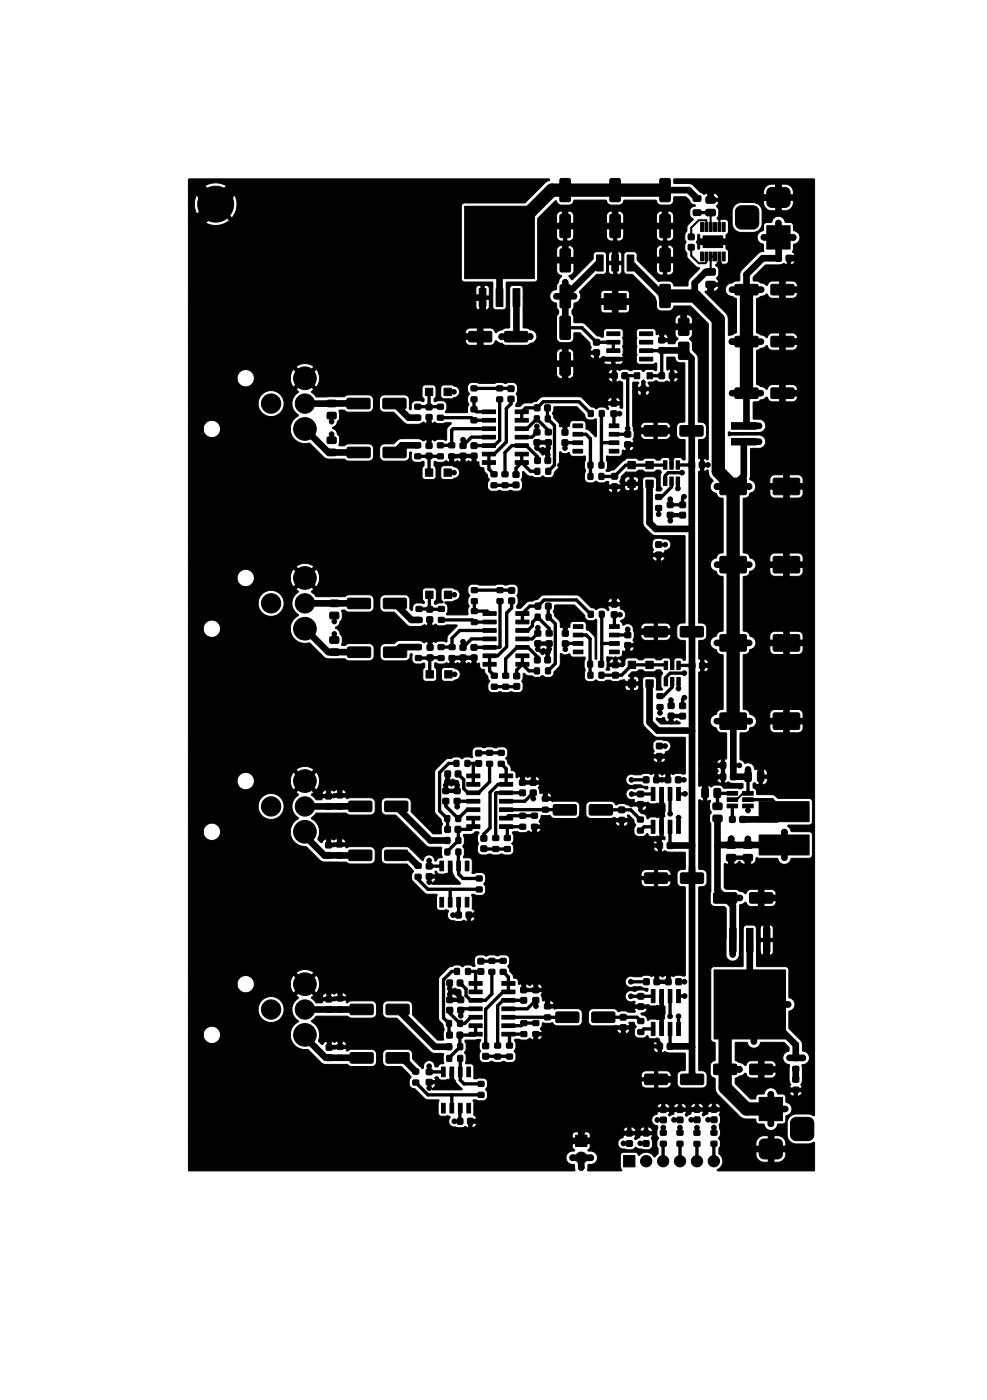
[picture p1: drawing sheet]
<svg xmlns="http://www.w3.org/2000/svg" width="148mm" height="210mm" viewBox="0 0 148 210" stroke-linecap="round" stroke-linejoin="round" font-family="sans-serif">
<g fill="#000" stroke="#000" stroke-width=".15">
<path d="M28.3 26.9h54.2v.2l-.7 .3-3 3.1h-9.1l-.4 .2v11.3l.1 .2 .3 .1 4.2 .1 .1 3.7 .1 .3 .3 .1h1.2l.3-.2 .2-3.9 4.2-.1 .3-.1 .1-.3v-3.1h5.5l-.1-1.5-.2-.3-.4-.1h-.4v1.9h-.5v-1.9h-.6l-.4 .4v1.5h-2.9v-3.3h2.8l.2 .4 .5 .3 1.5-.1 .3-.2 .1-.4h4.9l.2 .4 .5 .3 1.5-.1 .3-.2 .1-.4h4.9l.2 .4 .5 .3h1.3l.5-.3 .1-.3v-1.4h-1v2h-.5v-2h-1.1v1.3h-4.9v-1.3h-1v2h-.5v-2h-1.1v1.3h-4.9v-1.3h-1v2h-.5v-2h-1.1v1.3h-2.8v-1.8h20.4v-1.6l-.3-.2-.4-.2h-.3v2h-.5v-2l-.6 .1-.4 .3-.1 1.6h-4.9v-1.6l-.3-.2-.4-.2h-.3v2h-.5v-2l-.6 .1-.4 .3-.1 1.6h-4.9v-1.6l-.3-.2-.4-.2h-.3v2h-.5v-2l-.6 .1-.4 .3-.1 1.6h-2.8v-.9l2.6-2.6a.32 .32 0 0 1 .4 .3l.4 .3h1.3l.5-.2 .4-.5h4.6l.3 .4 .3 .2 1.4 .1 .5-.2 .4-.5h4.6l.3 .4 .3 .2 1.4 .1 .6-.3 .2-.9h1.7l.6 .5 .3 .5 .4 .1a.14 .14 0 0 1 .2 .2 .13 .13 0 0 1-.2 .1l-.4 .1-.3 .5 .1 .9 .5 .4-.9 1-.1 .8-.3 .5v.8l.2 .3-.2 .5v.6l.3 .6v.5l.1 .3 1.3 1.3 .5 .2-1.5 1.6-.2 .4v.6l-2 .1-.3-.5-.5-.3-1.6 .1-1.7-1.7h1.3l.2 .4 .4 .3h1.4l.5-.3 .1-.3v-1.4h-1v2h-.5v-2h-1.1v1.3h-1.3l-1.6-1.5v-.3h5.5v-1.4l-.1-.3-.5-.3h-.4v2h-.5v-2l-.6 .1-.4 .3-.1 1.6h-2.9v-.6l-.2-.3h-1.5l-.3 .4v2.4l.2 .4 .2 .1h1l3.3 3.4 .2 .6v.9l.3 .4 .4 .2h1.3l.5-.3 .2-.4h2.4l2.7 2.6v20.4l-.1 .1-.6-.2v1.9l.5-.2a.19 .19 0 0 1 .2 .1 .19 .19 0 0 1 0 .2l.2 .6 .5 .7-.1 .2a1.03 1.03 0 0 0 .6 1.7l.1 .1a.8 .8 0 0 0 .9 .6v8.2a1.05 1.05 0 0 0-1 .8h-.1a1.02 1.02 0 0 0-.8 1.1 1.02 1.02 0 0 0 .9 .9l.1 .1a.95 .95 0 0 0 .9 .7v8.2a.91 .91 0 0 0-1 .8 1.02 1.02 0 0 0-.9 1 1.02 1.02 0 0 0 .9 1l.1 .1a.81 .81 0 0 0 .9 .6v8.2a1.05 1.05 0 0 0-1 .8 1.02 1.02 0 0 0-.9 1.1 1.02 1.02 0 0 0 .9 .9l.1 .1a.74 .74 0 0 0 .7 .7h.7l.1 .1v3.7l-.1 .1h-.2v3.6l.5-.2 .7 .3h1.4l.1 .1v.4l-.1 .2a.48 .48 0 0 1-.6 0h-2.1l-.6-.5h-.8l-.5 .3-.7-.3v2.4l.5-.1 .1 .1-.2 .4v.7l.3 .6-.3 .6v.7l.2 .4v10.2l-.1 .4v1.3l.2 .3 .2 .2 1.7 .1 .3 .3v6.9a1 1 0 0 0 1 1 1 1 0 0 0 1-.9v-7.6l.9-.4 .4 .5 .3 .1 3.2 .1 .4-.2 .3-.5v-.4h-2v1h-.5v-1.5h2.5l-.1-.6-.3-.4h-1.6v1h-.5v-1h-1.4l-.4 .2a.31 .31 0 0 1-.4 .4l-.2-.2-.6-.2-.5-.2h-1.5l-.3-.3v-3.6l1.6 .1 .4-.2a.31 .31 0 0 1 .4-.2l.4 .3 .5 .1v-.7h-2v.7h-.5v-1.2h3v1.2h.3a.81 .81 0 0 0 .7-.9h3.1l.2 .1a1 1 0 0 0 .9 .8 1 1 0 0 0 1-.7l.2-.2h2.7l.2-.1 .2-.3v-3.1l-.2-.4-.3-.1h-2.6l-.6-.9 .1-.1h3.1l.3-.1 .2-.3-.1-3.3-.4-.3h-4.7l-.5-.4-.3-.2h-2.4l-.1-.7-.4-.3v-.6l.2-.2 .5 .4h.7a.74 .74 0 0 0 .7-.7v-.3h-.8v1h-.5v-1.5h1.3v-.3a.73 .73 0 0 0-.8-.7v1h-.5v-1l-.5 .2-.1-.1a1.09 1.09 0 0 0-1.5-.9l-.2-.3-.5-.3 .1-3.9 .9-.1 .3-.2 .2-.5h3l.1 .5 .6 .3 3.7-.1 .3-.1 .2-.3 .1-1h-2.3v1.4h-.5v-1.4h-2.2v.7h-3a1.01 1.01 0 0 0 1-1.1l-.1-.2 7 .1v-.9l-.1-.4-.4-.2h-1.7v1.4h-.5v-1.4h-1.5l-.5 .1-.2 .4v.9h-2.1l-.3-.5-.5-.2a1.05 1.05 0 0 0-1.1-.8v-8.1a.9 .9 0 0 0 1-.8h3l.1 .4 .6 .3h3.6l.4-.2 .2-.2 .1-1.1h-2.3v1.5h-.5v-1.5h-2.2v.8h-3l.1-.1a1 1 0 0 0 .7-1.2h7.1v-.9l-.1-.3-.4-.3h-1.7v1.5h-.5v-1.5h-1.5l-.5 .2-.2 .4v.9h-2.2l-.3-.5-.4-.2a1.08 1.08 0 0 0-1.1-.9v-8.1a.82 .82 0 0 0 1-.8h3l.1 .5 .6 .3h3.6l.4-.2 .2-.3 .1-1h-2.3v1.4h-.5v-1.4h-2.2v.7h-3a1.06 1.06 0 0 0 .9-1.3l7 .1v-.9l-.1-.4-.4-.2h-1.7v1.4h-.5v-1.4h-1.5l-.5 .1-.2 .4v.9h-2.1l-.4-.5-.4-.2a1.01 1.01 0 0 0-1.1-.8v-8.1a.94 .94 0 0 0 1-.8h3l.1 .4 .6 .3h3.6l.4-.2 .2-.2 .1-1.1h-2.3v1.5h-.5v-1.5h-2.2v.8h-3l.2-.1a1 1 0 0 0 .6-1.2h7.1v-.9l-.1-.3-.4-.3h-1.7v1.5h-.5v-1.5h-1.5l-.5 .2-.2 .4v.9h-2.2l-.2-.4-.4-.3a.27 .27 0 0 1-.3-.2 .27 .27 0 0 1 .1-.3l.1-4.2 1.6-.1a1.01 1.01 0 0 0 .3-1.7l-.5-.3h-4.3l-.3 .2-.2-.2v-.3l.2-.2 .3 .2h4.2a1 1 0 0 0 1-1 1 1 0 0 0-.9-1l-1-.1v-2.5l.8-.1 1.2-.7a.97 .97 0 0 0 .8 .8l3.4-.1 .3-.4 .1-.6h-2v1h-.5v-1.5h2.5v-.3l-.1-.5-.3-.2h-1.6v1h-.5v-1h-1.3a.94 .94 0 0 0-.8 .7l-1.5-.9v-4.9l1.4-.8a.33 .33 0 0 1 .4 .4l.5 .3 3.4-.1 .3-.3 .1-.6h-2v1h-.5v-1.6l2.5 .1v-.4l-.1-.4-.3-.2-1.6-.1v1h-.5v-1l-1.6 .1-.2 .2-.3 .4-.4-.3-.5-.1-.6-.3v-5.1l.6-.4 .5-.1 .3-.2a.31 .31 0 0 1 .4 .3l.5 .3 3.4-.1 .3-.3 .1-.6h-2v1h-.5v-1.6l2.5 .1-.1-.7-.2-.2-.3-.2h-1.4v1h-.5v-1h-1.4l-.3 .2-.4 .5-1.2-.6-.8-.1v-.6l1.8-1.8h2l.7-.2 .5 .1 .6 .1a.71 .71 0 0 0 .7-.7l-.7-.1v.7h-.5v-1.1l1.2-.1-.1-.3-.2-.2a.33 .33 0 0 1 0-.5v-.8a1.04 1.04 0 0 0 .9-.7 1.04 1.04 0 0 0-.3-1.1l-.6-.3v-.8l-.1-.3-.3-.1h-.7l-.2-.1a1.05 1.05 0 0 0-1-.8 1.05 1.05 0 0 0-1 .9h-.8l-.3 .3a.13 .13 0 0 1-.2 .1 .13 .13 0 0 1-.1-.2v-2a1.39 1.39 0 0 0-1-1.1h1.2a1.24 1.24 0 0 0 1.2 1.2h2.1a1.24 1.24 0 0 0 1.2-1.2v-.6h-2v1.7h-.5v-1.7h-2v.6l-3.5-.1a1.38 1.38 0 0 0-1.2 1.2v2a1.37 1.37 0 0 0 1.3 1.3h1.9a1.37 1.37 0 0 0 1.3-1l.1-.1 .1 .1v.7a1.04 1.04 0 0 0-.9 1 1.04 1.04 0 0 0 .9 1.1v1l-.7 .3-2.6 2.6-.2 .5-.1 1-.6 .1-.6 .3a1 1 0 0 0-.9 1 1 1 0 0 0 .9 1l.8 .4v5l-.7 .4-.5 .1-.1-.1v-2.5l-.1-.5-3.4-3.4 .2-.2h1.2a.73 .73 0 0 0 .7-.7h-1v.7h-.5l.1-1.2h1.4l-.1-.3-.2-.4 .3-.7v-.7l-.3-.4a.19 .19 0 0 1-.1-.3 .19 .19 0 0 1 .3 0v-.1a.22 .22 0 0 1 .2-.1 .22 .22 0 0 1 .2 .2h.8l.2-.2 .2-.2v-1.6l-.4-.4v-.7h-3.9l-.1 .7-.1 .1-.2-.1v-.5l-.1-.5 .1-.3 .1-.8h.1l.1 .1 .1 .8 3.9-.1v-.7l.2-.2 .2-.3v-1.4l-.2-.3a.94 .94 0 0 0-.9-.2l-.1 .1a.22 .22 0 0 1-.3 .1 .22 .22 0 0 1-.1-.2l-.2-.1 .3-.5v-.8l-.3-.5 .2-.4 .1-.3h-1.4l-.1-.5h1.5l-.1-.4h11.3v-.6a1.24 1.24 0 0 0-1.2-1.1h-.8v1.7h-.5v-1.7h-.8a1.24 1.24 0 0 0-1.2 1.1v.6h-6.8l-.3-.3-.6-.1v.8h-.5v-.8l-.8 .2-.5-.3-1.2-1.2-.4-.1h-2.2l-.2-.1v-.5l.2-.1h20.9l.1 .1v140.4l-.2 .2-.7-.3h-2a1.38 1.38 0 0 0-1.2 1l-.1 .1-.1-.1v-.6l.1-.2a1.01 1.01 0 0 0 .8-.9 1.01 1.01 0 0 0-.7-1l-.2-.1v-.8l-.2-.3-.2-.1h-.8l-.2-.3h1.9a.7 .7 0 0 0 .7 .6h.5a.7 .7 0 0 0 .7-.6l-.7-.1v.7h-.5v-.7l-2.6 .1-.5-.6h-.6l-.5 .3-.3 .6h-.8l-.3 .1-.2 .6h-.7l-2.3-2.3v-.7l.6-.4 .5-.1 .2-.2a.14 .14 0 0 1 .2-.1 .14 .14 0 0 1 .1 .1l.3 .4 .3 .2h3.2l.4-.2 .3-.5v-.3h-2v1h-.5v-1.6h2.5l-.1-.6-.2-.2-.3-.2h-1.4v1h-.5v-1l-1.6 .1-.5 .6-.4-.3-1.1-.4v-2.7l1.7-.1 .2 .3a1.06 1.06 0 0 0 1.1 .6 1.06 1.06 0 0 0 .8-.9l3.5 .1 .8 .7v.5l-.2 .1a1.01 1.01 0 0 0-.8 1 1.01 1.01 0 0 0 .9 1l.1 .1v2.2l.2 .7-.2 .5h1.9l-.2-.5 .3-.7-.1-2.2 .4-.2a1 1 0 0 0 .5-1.5l-.3-.3-.5-.2v-1l-.2-.5-1.9-1.9v-2.5a1.04 1.04 0 0 0 .9-.8 1.04 1.04 0 0 0-.5-1.1l-.4-.2v-4.2l-.1-.3-.3-.1-4.4-.1v-2.1h.5l.2 .3 .2 .1h1.3l.3-.4v-1.6h-.7v2h-.6v-2h-.7v1.6h-.5l-.1-2.1h2.6v-1.5l-.3-.4-.4-.1v2h-.6v-2l-.4 .1-.3 .3v1.6h-.6v-1.5a.5 .5 0 0 0-.4-.5h-1.1a.5 .5 0 0 0-.4 .5l-.1 5.7-4.3 .1-.4 .1-.1 .3v10.5l.1 .3 .6 .3v2.5l-.5 .3-.2 .2-.1 1.6 .3 .4 .5 .3v1.5l.2 .7 3.6 3.6 .7 .2 1.5 .1 .2 .6 .3 .1h.8l.3 .7 .5 .3h.5l.3-.2 .5-.8h.8l.3-.2a.14 .14 0 0 1 .2-.2 .13 .13 0 0 1 .1 .2v1.9a1.37 1.37 0 0 0 1.3 1.3h1.9l.8-.3 .1 .1-.1 4.2-14.4 .1-.1-.1v-.2a1.34 1.34 0 0 0 .8-1.4l-.2-.5-.3-.3h5.5a1.24 1.24 0 0 0 1.2 1.2h2.1a1.24 1.24 0 0 0 1.2-1.2v-.6h-2v1.7h-.5v-1.7h-2v.6h-5.5l-.1-.2v-.7l.2-.2h9.9v-.6a1.24 1.24 0 0 0-1.2-1.1h-.8v1.7h-.5v-1.7h-.8a1.24 1.24 0 0 0-1.2 1.1v.6h-5.4l.1-.8-.2-.4a.31 .31 0 0 1 .1-.5v-.8a1.22 1.22 0 0 1 .1-1.4l-.1-.6-.1-.4 .1-.5h-1.9l.1 .4-.7 .3-.2-.2 .2-.5h-1.9v.4l-.6 .3-.2-.2 .1-.5h-1.9v.4l-.5 .3-.2-.2 .1-.5h-1.9v.4a.91 .91 0 0 0-.8 1 .91 .91 0 0 0 .9 .8l-.1 .8 .1 .7a.36 .36 0 0 1 .2 .3 .36 .36 0 0 1-.2 .4l-.1 .7 .2 .5v.7l-.5 .6a1.5 1.5 0 0 0-2.4-.3l-.2-.3-.3-.2h-1.8l-.3 .2-.2 .3v1.8l.2 .4-.1 .1h-4.9v-.9l.8-.1 .5-.6a1 1 0 0 0-.4-1.2l-.9-.2 .3-.5v-.6h4.1a1.03 1.03 0 0 0 1.2 .9l1 .1 .6-.4 .4 .2 .7 .2h.8a.72 .72 0 0 0 .6-.7v-.6l-.2-.4 .2-.6h-2v.4l-.5 .3-.2-.1 .1-.6h-1.9v.4l-.5 .3-.3 .6h-4.1v-.1h-2.7v.7l.3 .4a.2 .2 0 0 1-.1 .2 .2 .2 0 0 1-.2 0l-.5 .2a1 1 0 0 0-.4 1l.4 .6 .8 .2 .1 .9-57.9 .1-.1-.2v-4.6h60.3v-.7l-.3-.4h-.8v1.1h-.5v-1.1h-.7l-.3 .1-.1 .3v.7h-57.6v-1.2h69.7a.72 .72 0 0 0-.7-.7l-.1 .7h-.5v-.7a.71 .71 0 0 0-.7 .7h-.6a.71 .71 0 0 0-.7-.7v.7h-.5v-.7a.71 .71 0 0 0-.7 .7h-65.2v-14.5h2.2a1.31 1.31 0 0 0 1.3 1.3 1.31 1.31 0 0 0 1.3-1.3h10.5a2.29 2.29 0 0 0 2.6 2.2l2 2 .4 .2 3.5 .1 .6 .3h3.1l.6-.3 .1-.4h.9l.2 .4 .4 .3h2.3l1.3 1.4a.31 .31 0 0 1-.1 .5l-.1 .7 .2 .4 .2 .2 .5 .1 1.5 1.6 .4 .1 1.7 .1-.1 .3v1.6l.1 .3 .3 .2 .7-.1 .3-.1 .2 .1a.21 .21 0 0 1 .2 .3 .21 .21 0 0 1-.2 .2 .89 .89 0 0 0 1.1 1.2l.8 .1 .5-.2 .4 .2h.7a.72 .72 0 0 0 .7-.7l-.7-.1v.8h-.5v-1.2l1.2-.1-.2-.4-.3-.3v-1h37.1a.71 .71 0 0 0-.7-.7l-.1 .7h-.5v-.7a.71 .71 0 0 0-.7 .6l-.6 .1v-.1a.7 .7 0 0 0-.7-.6v.7h-.5v-.7a.71 .71 0 0 0-.7 .7h-.7a.7 .7 0 0 0-.7-.7v.7h-.5v-.7a.71 .71 0 0 0-.7 .7h-.6a.71 .71 0 0 0-.7-.7v.7h-.5v-.7a.71 .71 0 0 0-.7 .7h-27.5v-.8l-.1-.4h.5l.3 .1h.7l.4-.1 .3-.4-.1-.9a.36 .36 0 0 1-.2-.3 .36 .36 0 0 1 .2-.3l.1-.6h23l.2 .4 .5 .3h3.1l.6-.3 .1-.3 .1-.4h-2v1h-.6v-1h-1.9l-.1 .3h-23l-.2-.6a1.05 1.05 0 0 0-1.1-.2h-.1a.44 .44 0 0 1-.7 0h29.6l.1-.4-.2-.4-.3-.2-1.5-.1v1h-.6v-1h-1.2l-.6 .3-.1 .3-.1 .4h-25.1v-1.7l-.1-.2-.2-.1-.9-.1 .1-.4-.1-.9a.34 .34 0 0 1-.2-.3 .34 .34 0 0 1 .2-.3l.1-.9-.2-.5 .1-.2 2.2-.1 .1 .2-.3 .5v.7l.2 .3-.2 .5 .1 .9 .2 .2 .3 .2h.8l.4-.2h.3a1.33 1.33 0 0 0 1.1 .2l.4-.2h.3a1.09 1.09 0 0 0 1 .2l.4-.2 .2-.2v-1a.36 .36 0 0 1-.2-.3 .36 .36 0 0 1 .2-.4v-.1h20.7a.71 .71 0 0 0 .7 .7v-.7h-21.4l.1-.6-.3-.5 .1-.2h.6l.3 .1h.8l.3-.1a.32 .32 0 0 1 .6 0l.8 .1a.68 .68 0 0 0 .7-.6h-.7v.6h-.5v-1.1l1.2-.1-.2-.4h11.4a.71 .71 0 0 0 .7 .7h.5a.71 .71 0 0 0 .7-.7h-.7v.7h-.5v-.7h-12.1l.3-1 .4 .1 .9-.1a.36 .36 0 0 1 .4 .3l.4 .2h3.2a.75 .75 0 0 0 .6-.7v-1.3l-.1-.3-.3-.3h-3.4l-.3 .1-.1-.2-1.2-.1-.1-.4h1.3a.68 .68 0 0 0-.8-.7v.7h-.5v-.7l-.4 .1h-.1v-.4l-.2-.4 .2-.6h-2.9l-.1-.1v-.4h3a.71 .71 0 0 0-.7-.7v.7h-.5v-.7l-.7 .3-.3-.2-.3-.1v.7h-.5v-.7l-.5 .1-.1-.6-.2-.2-.5-.1-.2-.6a1.26 1.26 0 0 1-.5-1 .31 .31 0 0 1 .1-.5v-.8l-.1-.3a1.05 1.05 0 0 0-1.2-.3h-.1a.82 .82 0 0 1-.9 0h-.8l-.4 .2-.5-.2-.9 .1-.2 .2-.2 .3 .1 1.1h-.4a1.11 1.11 0 0 0-1-.2l-.1 .1a.36 .36 0 0 1-.4 .2 .36 .36 0 0 1-.3-.2l-.8-.1-.8 .3-1.6 1.7-.1 6 .2 .4 .5 .5v.3a.98 .98 0 0 1 0 1.1l.1 .9-.9 .1-3.8-3.7v-1.6l-.1-.3-.3-.2-3.5-.1a.75 .75 0 0 0-.6 .7v1.3l.3 .4 .4 .2h1.5l5 5.1 .6 .2h1.4v1.5l-.6 .1-.3 .4h-.4v-.3a.87 .87 0 0 0-1.1-.6 .87 .87 0 0 0-.6 1.1l-.3 .1-1.3-1.4-.1-1.1-.2-.3-.4-.1h-3.4l-.3 .3-.2 .3v1.3h-.9v-1.3l-.1-.3-.5-.3h-3.2l-.6 .3-.1-.1v-.3l-2.7 .1-.1-.2v-.4h2.8a.68 .68 0 0 0-.7-.7v.7h-.5v-.7l-.6 .3-.5-.2v.6h-.5v-.6l-.5 .1-.3 .4-.6-.5v-.2a2.33 2.33 0 0 0-1-2.8l.7-.8h4.6l.6 .3h3.1l.6-.3 .1-.4v-1.3l-.2-.4-.4-.2h-3.2l-.6 .3-.1-.1v-.3h-1.6l-.1 .1h-1.9l-.1 .3h-.8l-.7-.8 5.2-.1a.68 .68 0 0 0-.7-.6v.6h-.5v-.6l-.6 .2-.6-.2v.7h-.5v-.7a.71 .71 0 0 0-.7 .7h-1.6l.3-.3-1.3-1.3-1.4 1.3 .4 .4-.5 .5a1.95 1.95 0 0 0 .4 2.8l.1 .2a2.42 2.42 0 0 0-1.2 2h-10.5v-.1a1.3 1.3 0 0 0-1.3-1.2 1.3 1.3 0 0 0-1.3 1.3h-2.2v-3.8h10.4a1.96 1.96 0 0 0 .9 1.6l.7 .3a1.96 1.96 0 0 0 2.3-1.6 1.96 1.96 0 0 0-1.7-2.2 1.96 1.96 0 0 0-2.2 1.9h-10.4v-3.8h7.3a1.31 1.31 0 0 0 1.3 1.3 1.31 1.31 0 0 0 1.3-1.3h5.4l.1 .8 .4 .6 1.3-1.4h.7l1.4 1.4a2.16 2.16 0 0 0 0-2.8l-1.4 1.4h-.7l-1.4-1.4-.3 .6-.1 .8h-5.4v-.2a1.31 1.31 0 0 0-1.4-1.1 1.31 1.31 0 0 0-1.2 1.3h-7.3v-1.7h16.1l1.4 1.3 1.3-1.3a2.18 2.18 0 0 0-2.7 0h-16.1v-21.2h2.2a1.31 1.31 0 0 0 1.3 1.3 1.31 1.31 0 0 0 1.3-1.3h10.5a2.27 2.27 0 0 0 2.4 2.3l2 2 .5 .3h3.4l.6 .3h3.1l.5-.2 .2-.5h.9l.2 .4 .4 .2 3.3 .1 .8 .9a.31 .31 0 0 1-.1 .5v.7l.1 .4 1.8 1.8 .4 .2 1.5 .1-.1 1.9 .2 .3a1.1 1.1 0 0 0 1.1 .1l.2-.1 .3 .2a.94 .94 0 0 0 .4 1.4l1.4 .2 .5-.2 .4 .2h.6a.71 .71 0 0 0 .7-.7h-.7v.7h-.5l.1-1.2h1.1l-.1-.5-.3-.2-.1-2.1 .3-.1 .4 .2h.8l.3-.2 .3-.4v-.7l-.3-.4 .2-.3h23.4l.2 .4 .5 .3h3.2l.5-.3 .1-.4v-.4h-2v1.1h-.5v-1.1h-2v.4h-23.4l.1-.9h27.8v-.4l-.1-.3-.6-.3h-1.3v1h-.5v-1h-1.5l-.4 .4-.1 .6h-23.3l-.1-.3a1.05 1.05 0 0 0-1.2-.3l-.4 .2-.3-.1v-1.8l-.1-.3-.3-.2h-.8l-.1-.1 .1-.4v-.8l-.1-.3a.26 .26 0 0 1 .1-.4l-.1-1.5h1.2l.6-.4h.5v.2l-.2 .5v.7l.2 .4-.2 .4v.7a.72 .72 0 0 0 .6 .6h.7l.4-.1 .7 .1h.9a.81 .81 0 0 1 .8 0h.8l.3-.1 .2-.5v-.5h21a.7 .7 0 0 0 .7 .7v-.8l-21.7 .1-.2-.6h21.9v-.7a.71 .71 0 0 0-.7 .7h-21.2l.2-.6v-.6l-.2-.4 .1-.2 1.8 .2 .4-.2a.31 .31 0 0 1 .5 .1l.8 .1a.68 .68 0 0 0 .7-.7h-.7v.6h-.5v-1l1.2-.1-.2-.5h11.4a.71 .71 0 0 0 .7 .7h.5a.71 .71 0 0 0 .7-.7h-.7v.7h-.5v-.7h-12.1h-.1l.3-.4v-.5h.2l1.1-.1 .3 .4 .4 .1h3.1l.5-.1 .2-.6h.9l.2 .4 .4 .3h3.2l.5-.2 .2 .2h1.9l-.1-.4 .1-.1 .8 .7 .2 .6a.31 .31 0 0 1-.1 .5v.8l.1 .4a1.06 1.06 0 0 0 1.2 .2l.4-.1 .3-.3 .5 .5h.7l.3-.2 .4 .2v-3l-.4 .1-.3-.1h-.9a.23 .23 0 0 1-.4 .1 .77 .77 0 0 0-.8-.6l-.4-.5h.5a.71 .71 0 0 0 .7-.6h-.7v.6h-.5v-.7l-1.8-.1-.5-.2h-.7l-.4 .2-.3-.4-.5-.2h-3.2l-.3 .2-.2 .4-.1 1.3h-.9v-1.3a.74 .74 0 0 0-.7-.6h-3.2a.17 .17 0 0 1-.2 .1 .17 .17 0 0 1-.1-.2h-1.1l-.1-.5h1.2a.68 .68 0 0 0-.7-.6v.6h-.5v-.6l-.5 .1-.3-.9 .2-.5h-2.7l-.1-.2v-.3h2.8a.72 .72 0 0 0-.7-.7v.7h-.5v-.7l-.5 .2-.6-.2v.7h-.5v-.7l-.6 .2h-.1l-.1-.8-.2-.2-.5-.1v-.6l-.4-.4-.4-.8h22.1a.71 .71 0 0 0 .7 .6h.5a.71 .71 0 0 0 .8-.6l-.8-.1v.7h-.5v-.7l-22.8 .1 .3-.6v-.6l-.1-.3a1.05 1.05 0 0 0-1.2-.2h-.1a.92 .92 0 0 1-1 0h-.9a.64 .64 0 0 1-.7 0h-.8l-.4 .2-.1 .3v1v.1l-.5-.1h-.7a.36 .36 0 0 1-.4 .3 .36 .36 0 0 1-.3-.3h-.8l-.4 .2-.8 .1-1.7 1.8v6.1l.1 .4 .8 .8 .2 .6-.2 .5 .1 1h-1.3l-3.3-3.2v-1.6l-.1-.3-.3-.2-3.5-.1-.3 .2-.3 .4v1.4l.3 .4 .4 .2h1.5l4.7 4.7 .4 .1h1.8v1.1l.1 .5-.6 .1-.3 .4h-.2l-.1-.2a.9 .9 0 0 0-.9-.7 .9 .9 0 0 0-.8 .8l-2.2-2h-3.5a.75 .75 0 0 0-.6 .7v1.2h-.9v-1.4l-.2-.4-.4-.1h-3.2l-.4 .1h-.2v-.2l-2.7 .1-.1-.2v-.4h2.8a.69 .69 0 0 0-.6-.7h-.1v.7h-.5v-.7l-.6 .2-.5-.1v.6h-.5v-.6l-.5 .1-.3 .5-.6-.5a3.1 3.1 0 0 0 .1-2 2.91 2.91 0 0 0-1-1.2l.7-.8h4.4l.6 .3h3.1l.6-.3 .1-.4v-1.3l-.2-.4-.4-.2h-3.2l-.4 .1-.1-.2h-1.7l-.1 .1h-1.8l-.1 .3h-.8l-.7-.8 5.2-.1a.68 .68 0 0 0-.7-.6v.6h-.5v-.6l-.6 .2-.6-.2v.7h-.5v-.7a.71 .71 0 0 0-.8 .7h-1.5l.3-.3-1.3-1.3-1.4 1.3 .4 .4-.5 .5a1.96 1.96 0 0 0 .1 2.6l.4 .3-.1 .2a2.22 2.22 0 0 0-1.1 1.9h-10.5a1.3 1.3 0 0 0-1.3-1.3 1.3 1.3 0 0 0-1.3 1.3h-2.2v-3.8h10.4l.2 .8 .3 .4 .6 .6 .7 .2a1.95 1.95 0 0 0 2.1-1.8 1.95 1.95 0 0 0-1.8-2.1 1.95 1.95 0 0 0-2.1 1.9h-10.4v-3.8h7.3a1.31 1.31 0 0 0 1.3 1.3 1.31 1.31 0 0 0 1.3-1.3h5.4l.1 .8 .4 .6 1.3-1.4h.7l1.4 1.4a2.16 2.16 0 0 0 0-2.8l-1.4 1.4h-.7l-1.4-1.4-.3 .6-.1 .8h-5.4a1.3 1.3 0 0 0-1.1-1.3h-.4a1.3 1.3 0 0 0-1.1 1.3h-7.3v-1.7h16.1l1.4 1.3 1.3-1.3a2.18 2.18 0 0 0-2.7 0h-16.1v-3.8h69.7v.6l.2 .4-.2 .5h1.9v-.3a1.03 1.03 0 0 0 .6-1.5l-.4-.3-1.5-.1a.72 .72 0 0 0-.6 .7h-69.7v-17.4h2.2a1.31 1.31 0 0 0 1.3 1.3 1.31 1.31 0 0 0 1.3-1.3h10.5a2.29 2.29 0 0 0 2.9 2.2l2.1 2.1 .4 .2h2.7l.7 .4h3.1l.4-.2 .3-.4v-1.3l-.3-.6-.4-.1h-3.1l-.6 .2h-.5v-1.4l-.2-.3-.2-.5-.5-.4 .5-.5 .2-.5 .2-.3v-1.4h.5l.5 .3h3.4l.3-.3 .1-.3v-1.4l-.2-.4-.5-.2h-3.1l-.6 .3h-4.2l-.7-.7v-.1l.3-.3-1.3-1.3-1.4 1.3 .4 .4-.5 .5a1.96 1.96 0 0 0 .1 2.6l.4 .3v.2a2.23 2.23 0 0 0-1.2 1.9h-10.5v-.3a1.3 1.3 0 0 0-1.3-1 1.3 1.3 0 0 0-1.3 1.1v.2h-2.2v-3.8h10.4l.2 .8 .5 .6 .7 .5 .5 .1a1.96 1.96 0 0 0 2-1.9 1.96 1.96 0 0 0-1.8-2 1.96 1.96 0 0 0-2.1 1.9h-10.4v-3.8h7.3v.2a1.31 1.31 0 0 0 1.4 1.1 1.31 1.31 0 0 0 1.2-1.3h5.4l.1 .8 .4 .6 1.3-1.4h.7l1.4 1.4a2.16 2.16 0 0 0 0-2.8l-1.4 1.4h-.7l-1.4-1.4-.3 .6-.1 .8h-5.4a1.31 1.31 0 0 0-1.3-1.3 1.31 1.31 0 0 0-1.3 1.3h-7.3v-1.7h16.1l1.4 1.3 1.3-1.3a2.18 2.18 0 0 0-2.7 0h-16.1v-1.5h69.6a.7 .7 0 0 0 .7 .7h.5a.71 .71 0 0 0 .7-.7h-.7v.7h-.5v-.7h-70.3v-2.1h69.6v.7l.2 .3-.2 .6h1.9v-.4a.97 .97 0 0 0 .6-1.5l-.5-.3h-1.4a.72 .72 0 0 0-.6 .6h-69.6v-17.1h2.2a1.31 1.31 0 0 0 1.3 1.3 1.31 1.31 0 0 0 1.3-1.3h10.5a2.29 2.29 0 0 0 2.9 2.2l2.4 2.3 2.8 .1 .6 .3 3.4-.1 .2-.2 .2-.3v-1.5a.73 .73 0 0 0-.7-.5h-3.1l-.6 .3-.8-.1v-1.4l-.3-.3-.1-.5-.4-.3a.14 .14 0 0 1-.2-.2 .14 .14 0 0 1 .2-.1l.4-.3 .2-.5 .2-.3v-1.4h.7l.7 .3h3.1l.4-.2 .3-.5h.9l.1 .4 .3 .2 1.7 .1 1.6 1.6 .5 .2h1.7l.6-.3 .7 .2v-1l.1-.2 .3 .1 .1 1.1 .5-.2 .6 .2h.7l.4-.1h.8v.2l-.6 .7v1.6a.33 .33 0 0 1-.6 0h-.8l-.4 .2-.6-.2v1.1l-.2 .1-.3-.1v-1.1l-.7 .2-.7-.3h-2.7l-.4 .2-.6 .6h-1.5l-.3 .1-.2 .3-.1 1.6 .1 .3 .3 .2h3.5l.3-.1 .2-.3 .1-.8 .2-.1 .1 .1-.1 .9 .3 .4a1.33 1.33 0 0 0 1.1 .1h.1a.29 .29 0 0 1 .5 0l-.1 .6-.2 .4v1.2l.2 .4h1.4l.3-.1 .2-.3v-1.2h.7v1.2l.2 .4h1.4l.4-.2a.87 .87 0 0 0 .8-.9 .87 .87 0 0 0-.9-.8l-.3-.2h-1.2l-.3 .2-.1 .3h-.7l-.3-.5v-.5l.2-.1 .3 .1h.8l.4-.2 .5 .2h.7l.5-.2 .5 .2h.8l.4-.2 .6 .2v-.7h-1.1v.7h-.5v-.7l-1.2 .1v.6h-.5v-1.1l1-.1h2.7l.1 .2v1h.5l.2 .7 .5 .2 .1 .5 .4 .5 .1 .4a.36 .36 0 0 1 .3 .4 .36 .36 0 0 1-.3 .3v.7l.1 .4a1.06 1.06 0 0 0 1.2 .3l.4-.2 .6 .2 .9-.1a.71 .71 0 0 1 .8 .1l.8-.1 .4-.4h12.9a.71 .71 0 0 0 .7 .7h.5a.71 .71 0 0 0 .7-.7h-.7v.7h-.5v-.7h-13.6v-.1h15.4l.1 .4 .2 .1h1.3l.4-.2 .1-.6h-.8v.8h-.5l-.1-.8h-.7v.3h-15.4v-.7l-.2-.4 .2-.4v-.8l.2-.1 .8 .7 .6 .1a1.11 1.11 0 0 0 1 .1h.2a.36 .36 0 0 1 .3-.2 .36 .36 0 0 1 .3 .2l.8 .1a.77 .77 0 0 0 .6-.9l.8-.8v-2.1l.1-.2a.92 .92 0 0 0 1.1 .2h.2l.3 .4 .2 .1h1.9l.1 .6-.2 .4 .1 .9a.74 .74 0 0 1-.1 .8v.8l.2 .3a1.18 1.18 0 0 0 1.2 .2l.2-.1a.31 .31 0 0 1 .5 .1h.8l.4-.2h.3l.1 .1-.1 .4h1.9l-.1-.4h2.7v-.5l-.4-.3h-.3v.8h-.5l-.1-.8h-.3l-.3 .2-.1 .2v.4l-.8-.1 .3-.7 .7-.7h1.5l.4-.3h.5l.5 .3h1.2l.5-.3h.4l.3 .3-.2 .5v1.6l.3 .5a.55 .55 0 0 1-.9 .1l.1-1.5-.2-.4-.3-.1h-1.2l-.3 .1-.1 .4v6.5l.2 .5 1.1 1.1 .5 .2h4.4l.1 .2v12.8v.2h-.8l-.2 .3-.2 .4v1.2l.2 .4 .2 .2 .9 .1v2.9l-.1 .1h-.2l-.4-.4h-1l-.1 1.3-.3 .1-.1-.1-.1-1.3h-1l-.4 .3h-.6l-.5-.3h-1.2l-.5 .3h-.5l-.4-.3h-1.3l-.3 .3-.1 .8-.3 .2h-2.1l.1 .5-.4 .1a.31 .31 0 0 1 0-.5l.1-1.6 .8 .2v.1l-.4 .3-.2 .4h2a.9 .9 0 0 0-.7-.8l.7-.4 .1-.6 1 .1a.71 .71 0 0 0 .7-.7h-.7v.6h-.5v-1.1h1.2l-.2-.5 .2-.7h1l.2 .4 .4 .3h3.2l.5-.3 .2-.3v-.5h-2v1.1h-.5v-1.1h-2v.4h-1l-.1-.9h5.6v-.3l-.2-.4-.2-.3h-1.6v1h-.5v-1h-1.3l-.5 .3-.2 .3v.4h-1.1v-.1a.85 .85 0 0 0-.5-.8 .85 .85 0 0 0-.9 .2l-.2-.1-.1-.2a.27 .27 0 0 1-.1-.4 .87 .87 0 0 0 .6-.9 .87 .87 0 0 0-.8-.9l.1-.4h-2l.2 .5-.2 .2-.5-.4h-.9a.36 .36 0 0 1-.3 .3 .36 .36 0 0 1-.3-.3h-.4l-.8-.8h5.2a.71 .71 0 0 0-.7-.7v.7h-.5v-.7a.71 .71 0 0 0-.8 .7h-3.2l-1-1-.4-.1-4.9-.1-.6 .3a.97 .97 0 0 1-.9 .5l-.2 .2-.8 .1-1.1 1-.5-.1v-.3l.2-.5v-.6l-.2-.4 .2-.4v-.8a.72 .72 0 0 0-.7-.6h-.7l-.3 .2-.7-.2h-.7l-.4 .2h-2.3l-.4-.2h-.8l-.3 .2-.2 .2v1a.36 .36 0 0 1 .2 .4 .36 .36 0 0 1-.2 .3l-.1 .8 .2 .4-.2 .4v.9h-3.1a.24 .24 0 0 1 .1-.4v-.8l-.1-.3-.3-.2v-.2h1.1l.4-.2a.88 .88 0 0 0 .7-1 .88 .88 0 0 0-.8-.8l-.3-.1h-1.2l-.3 .1-.2 .3v1.2l.3 .6-1.2 .2a.64 .64 0 0 1 .2-.7v-1.3l-.1-.3-.3-.1h-1.2l-.3 .1-.2 .3 .1 1.4a.29 .29 0 0 1 .2 .3 .29 .29 0 0 1-.1 .3l-1-.1-.4 .1a.93 .93 0 0 0-.3 .9l-.2 .1-.2-.3v-1.5l-.1-.3-.3-.2-3.4-.1-.4 .2-.2 .3-.1 1.4 .2 .4 .4 .3h1.6l2.1 2.1 .4 .1h1.3l.7-.3 .6 .2v-1.1l.1-.1 .3 .1 .1 1.1 .3-.1a.35 .35 0 0 1 .3-.2 .35 .35 0 0 1 .3 .2l.9 .1 .4-.2h1.5l.1 .2-1.4 1.4-.2 1-.4-.1h-.7l-.5 .2-.6-.2v1.1l-.4 .1-.1-.1v-1.1h-.3a.35 .35 0 0 1-.3 .2 .35 .35 0 0 1-.3-.2l-.5-.1h-2.9l-.4 .1-.4 .3-1.5 .1-.4 .1-.2 .3v1.6l.1 .3 .3 .2h3.5l.4-.2 .2-.8h.2l.1 .1-.1 .9 .3 .4a1.33 1.33 0 0 0 1.1 .1h.1a.29 .29 0 0 1 .5 0l-.1 .6-.2 .4v1.2l.2 .4h1.4l.3-.1 .2-.3v-1.2h.7v1.2l.2 .4h1.4l.4-.2a.88 .88 0 0 0 .8-.9 .88 .88 0 0 0-.9-.8l-.3-.2h-1.2l-.3 .2-.1 .3h-.7l-.3-.5v-.6h.2a1.33 1.33 0 0 0 1.1 .1l.4-.2 .5 .2h.8l.4-.2 .4 .2h.7l.5-.2 .6 .2v-.7h-1.1v.7h-.5v-.7l-1.2 .1v.6h-.5v-1.1l1-.1h2.8v1.2l.5-.1 .1 .1 .1 .6 .2 .2 .4 .1 .1 .5 .4 .4 .2 .6a.31 .31 0 0 1-.1 .5l-.1 .8 .2 .4a1.06 1.06 0 0 0 1.1 .2h.2a.82 .82 0 0 1 .9 0h.9a.7 .7 0 0 1 .8 0h.8l.4-.4v-.4h15.3l.1 .4 .4 .1h1.2l.3-.1 .1-.3v-.4h-.8v.8h-.5v-.8h-.8v.3h-15.3v-.5l-.2-.4 .2-.4v-.7l.2-.1 .5 .4h.7a1.11 1.11 0 0 0 1 .2h.2a.36 .36 0 0 1 .3-.3 .36 .36 0 0 1 .4 .3h.7a.77 .77 0 0 0 .7-.8l.9-1v-1.6a.29 .29 0 0 1 .5 0l.4 .1 .4-.2 .3 .3 .3 .2h1.7a.66 .66 0 0 1 0 .7v.8a.86 .86 0 0 1 0 .9v.7l.2 .3a1.18 1.18 0 0 0 1.2 .2l.2-.1a.31 .31 0 0 1 .5 .1l.8 .1 .4-.2h.6l.4 .1 .7 .1 1-.3 .1 .3h2.1v-.5l-.4-.3h-.4v.8h-.5v-.8h-.2v-.2l.5-.5h.6l.4-.3h.6l.4 .3h1.3l.4-.3h.5l.2 .3a.24 .24 0 0 1 0 .4l-.1 .4v1.3l.3 .5-.1 .1h-.7a.22 .22 0 0 1-.2-.1 .22 .22 0 0 1 .1-.2v-1.3l-.3-.3-1.4-.1-.4 .3v6.7l.1 .3 1.5 1.6 .4 .2h4.3l.1 .1v5.4l-.4 .1-.3-.2h-.7l-.4 .2-.6-.2-.1 1.3-2.1-.1v-.5l1.7 .1v-.8l-.3 .1a.37 .37 0 0 1-.3 .2 .37 .37 0 0 1-.3-.2l-.3-.1v.7h-.5v-.7l-.5 .2-.4-.2h-.7l-.5 .3h-1a.86 .86 0 0 0-1.3 .7 .86 .86 0 0 0 1.3 .8h1l.4 .2h.5l.2 .1-.2 .3-.7-.2h-.7l-.4 .2a.9 .9 0 0 0-1.3 .7 .9 .9 0 0 0 1.2 .9v.4h1.9l.1-.1 .5 .3h.7l.3-.1 .3 .1 .1-1.6h.5v1.6l.2 .1v1.8l-.2 .1v2.9l.2 .1v.3l-.1 .1-.4-.1v2l.5-.2 .7 .2h2.3l.1 .1v2.4l-.1 .1h-.7l-.4 .4-.1 1.6a.75 .75 0 0 0 .7 .6h.5l.1 .1v13.2l-.3 .1-.4-.1h-.7l-.4 .2-.5-.2-.1 1.2-2.1-.1-.1-.4h1.8v-.7l-.5 .1a.32 .32 0 0 1-.5-.1h-.3v.7h-.5v-.7l-.5 .2-.4-.2h-.6l-.5 .2h-1.2a.86 .86 0 0 0-1.2 .7 .86 .86 0 0 0 1.2 .8h1.1l.5 .2h.4l.2 .1v.2l-.3 .2-.4-.2h-.7l-.5 .2h-.3a.87 .87 0 0 0-1.2 .8 .87 .87 0 0 0 1.3 .7l.1 .1-.1 .4h2.1h.1a1.07 1.07 0 0 0 1 .2l.3-.1 .4 .1v-1.6v-.1h.4l.1 1.7 .2 .1v1.8l-.2 .1v1.6h-.5v-1.7l-.4 .2-1-.2-.3 .2a.15 .15 0 0 1-.2 0 .15 .15 0 0 1 0-.2l-.3-.4-.7-.3 .1-.2a.73 .73 0 0 0 .9-.7h-2l.2 .5-.1 .1h-.9l-.5-.2h-.7l-.3 .2-.4-.4-.4-.1h-3.2l-.3 .1-.3 .5v1.4a.75 .75 0 0 0 .7 .6h3.1l.4-.1 .1 .1h1.9l-.1-.5 .1-.1h.7l.1 .3a.36 .36 0 0 1 .2 .4 .36 .36 0 0 1-.2 .3l-.1 .8 .2 .3a1.06 1.06 0 0 0 1.1 .3l.7-.4 .2 .4a1.33 1.33 0 0 0 1.1 .1 .31 .31 0 0 1-.3 .4l-.1 .5 1.2 .1v1.1l.5-.2 .7 .2 2.4 .1v2.5l-.8 .2-.3 .2-.1 .3v1.4l.2 .4 .5 .2h3l.6-.3 .2-.4-.1-1.5-.4-.3-.7-.1-.1-.1v-27.4l.1-.1h.5l.3-.2 .3-.5v-1.5l-.4-.4h-.7l-.1-.1v-10.3l.1-.1 .6 .2v-2.4l-.7 .2v-1.2l2.7 .1a.7 .7 0 0 0 .7 .6v-.7h-3.4v-.5h3.4v-1.2h-.7l.2 .6-.2 .6h-2.7v-1.7h3.4v-.7a.71 .71 0 0 0-.7 .7h-2.7v-13.7l.1-.1h.7a.72 .72 0 0 0 .7-.7h-.7v.7h-.5v-1.2h1.2a.71 .71 0 0 0-.7-.7v.7h-.5v-.7h-.2l-.1-.1v-2.6l.1-.1 .7-.1 .3-.4 .1-1.4-.3-.6-.3-.1h-.5l-.1-.2v-22.5v-.1h.2v-1.9l-.3-.1v-2.7l.1-.1 .7-.1 .4-.3v-1.6l-.1-.3-.3-.2-.7-.1-.1-.1v-9.5l-.2-.5-.7-.8v-1l-.4-.6 .4-.6v-1h-2.6l.1 1 .4 .6-.5 .7h-.9h-.1v-.3h-1.2v-.5h1.2a.71 .71 0 0 0-.7-.7v.7h-.5v-.7l-.6 .2v-.6l-.3-.3-2.2-.1-.3 .2-.2 .3v.7l.1 .2-.1 .4v.7l.1 .2-.1 .3v.8l.1 .2-.1 .3 .1 .9 .4 .2h2l.5-.2 .1 .1v1l-.2 .1-.4-.2h-.9l-.5 .3-.5-.3h-1l-.5 .2-.4-.2h-.8l-.4 .1-.5-.1v1.9l.6-.2 .4 .3v3.7l-.2 .1h-.2v-.5h-1.9l.2 .6-.1 .1h-.2a.94 .94 0 0 0-1.1-.4l-.2 .1a.36 .36 0 0 1-.3 .2 .36 .36 0 0 1-.3-.2l-.4-.1-.8-.8h5.1a.71 .71 0 0 0-.6-.7l-.1 .7h-.5v-.7a.71 .71 0 0 0-.7 .7h-3.2l-.7-.6-.3-.1h-5.4l-.5 .1-.6 .6-.6 .2h-1.2l-.7 .6h-.5l-.1-.2 .3-.6v-.6l-.2-.5 .2-.4v-.7l-.2-.4a1.3 1.3 0 0 0-1.5-.1l-1.3-.2-.4 .2h-2.4l-.3-.2h-.8l-.5 .3-.1 .3v.7l.1 .3a.31 .31 0 0 1-.1 .5v.8l.2 .4-.2 .4v.8l-.1 .1h-3.2v-.2l.2-.5v-.6l-.2-.3a1.05 1.05 0 0 0-1.1-.2l-.4 .1-.2-.1v-.3l.3-.4v-1.2h.7v1.2l.2 .3 1.4 .1 .4-.2a.87 .87 0 0 0 .8-.9 .87 .87 0 0 0-.9-.8l-.3-.2h-1.2l-.3 .1-.1 .4h-.7l-.2-.4-.2-.1-1.5 .1-.2 .3v1.3l.3 .4v.3a.34 .34 0 0 1-.6 0h-.8l-.3 .1-.3 .4v.6a.14 .14 0 0 1 0 .2 .14 .14 0 0 1-.2 0l-.1-1.6-.2-.4-.3-.2-3.5 .1-.3 .2-.1 .3v1.3h-.9l-.1-1.3-.2-.4-.3-.2h-3.2l-.6 .3h-4.2l-.7-.7v-.1l.3-.3-1.3-1.3-1.4 1.3 .4 .4-.5 .5a1.96 1.96 0 0 0 .1 2.6l.4 .3v.2a2.25 2.25 0 0 0-1.2 1.9h-10.5a1.3 1.3 0 0 0-1.3-1.3 1.3 1.3 0 0 0-1.3 1.3h-2.2v-3.8h10.4l.1 .6 .4 .6 .6 .6 .7 .2a1.95 1.95 0 0 0 2.1-1.8 1.95 1.95 0 0 0-1.8-2.1 1.95 1.95 0 0 0-2.1 1.9h-10.4v-3.8h7.3a1.31 1.31 0 0 0 1.3 1.3 1.31 1.31 0 0 0 1.3-1.3h5.4l.1 .8 .4 .6 1.3-1.4h.7l1.4 1.4a2.19 2.19 0 0 0 .4-2h35.6l.2 .4 .5 .3h1.2l.5-.2h5.4a.71 .71 0 0 0 .7 .7v-.7h-6.1l.2-.5h5.9v-.8a.72 .72 0 0 0-.7 .8h-5.2v-1.3h-1v2h-.5v-2h-1l-.1 1.3h-35.6l-.4-.8-1.4 1.4h-.7l-1.4-1.4-.3 .6-.1 .8h-5.4v-.1a1.3 1.3 0 0 0-1.4-1.2 1.3 1.3 0 0 0-1.2 1.3h-7.3v-1.7h16.1l1.4 1.3 1.3-1.3a2.18 2.18 0 0 0-2.7 0h-16.1v-.7h57.8v-.1h4.5l.1 .3 .3 .1h2.1l.3-.1 .2-.3-.1-.1h-1.2v.5h-.5v-.5l-5.7 .1v-1.1h2.5a.7 .7 0 0 0 .7 .7v-.7h-3.2v-.4l-.2-.3-.4-.1h-.4v2h-.5v-2h-.4l-.4 .1-.2 .3-.1 1.6h-55.2v-3.2h41.5l.2 .4 .5 .3h3.2l.5-.3 .2-.4 1.4 .7h3.2l1-.4 .3-.3a1 1 0 0 0 .1-1.3l-.3-.2-.5-.2-.3-.2-.8-.1v-4.6h4l.1 .3 .3 .4 .6 .3 .1 .6 .3 .4-.1 .5-.3 .6v3.1l.2 .4 .4 .3 1.6-.1 .3-.2 .1-.3 .1-.9h.9l1.4 1.5 .3 .7-.2 .5 1.2 .1v1.1l.7-.3 .1 .1h3l-.1-.4 .1-.3v-.7l-.1-.3 .1-.3v-.7l-.1-.2 .1-.4v-.7l-.2-.2-.2-.1h-2.2l-.4 .2v1l-.3 .1-.7-.3-1.6-1.6h15.9v-1.1l-.2-.3-.5-.1h-.3v1.5h-.5v-1.5h-.5l-.4 .3-.2 .3v.9h-13.3l-.5-.3h-1.3l-.1-.9-.2-.5v-.6h4.3l.1 .4 .4 .1h3.3l.3-.1 .2-.3v-1.1l-1.9 .1v1.4h-.5v-1.5l-1.9 .1v.9h-4.3l.2-.3 .1-.6 .6-.3 .2-.3h7.5v-1l-.1-.3-.3-.1h-1.5v1.4h-.5v-1.4h-1.5l-.3 .1-.1 .3v1h-3.2l.2-.5-.2-.7 2.5-2.6h1.2l.2-.1 .1-.4h.3l.2 .3 .2 .2h1.2l.3-.2 .1-.3v-1l-.7 .1v1.4h-.5v-1.5l-.8 .1v.9h-.3v-1.5h2.3v-1l-.1-.3-.2-.1h-.4v1.4h-.5v-1.4l-.5 .1-.2 .2-.1 1.1h-.3v-1l-.2-.3h-1.5l-.2 .3-.1 .7-3 3.1h-.2l-.4-.5v-.1a.81 .81 0 0 0 .8-.7v-1.3h-2.6v1.5l.7 .6-.3 .4-.2 .5-.2 .3v.7l-.2 .1a1 1 0 0 0-.9 1.1h-4v-1.3l-.1-.3-.3-.1h-1.3l-.3 .4v5.9l-.8 .1-1.3 .7-.2-.5-.3-.2h-1.6v2.5h-.5v-1h-1.9l-.1 .4h-41.5v-.9h43.5v-1h-1.5l-.4 .4-.1 .6h-41.5v-4.2h43.1l.2 .3 .3 .1h1.2l.2-.1 .1-.3v-1.2h-.7v1.6h-.5v-1.6h-.8v1.2h-43.1v-1.7h45.2l-.1-1.2-.1-.2-.3-.1h-.3v1.5h-.5v-1.5h-.5l-.2 .2-.1 1.3h-43.1v-11.3h2a3.2 3.2 0 0 0 4.1 0l-2-2.1-2.1 2.1h-2v-2.5h.9l.1 1.1 .6 1 2.1-2h.7l2.1 2a3.2 3.2 0 0 0 0-4.1l-2.1 2.1h-.7l-2.1-2.1-.5 1-.2 1h-.9v-2.4h2l2.1 2.1 2-2.1a3.2 3.2 0 0 0-4.1 0h-2zM84.1 32.3l1.3-.1 .2 .2v3.1l-.1 .2h-1.2l-.2-.2zM84.1 26.9l1.3-.1 .2 .2v3.1l-.1 .2h-1.2l-.2-.2zM91.6 32.3l1.3-.1 .2 .2v3.1l-.1 .2h-1.2l-.2-.2zM91.6 26.9l1.3-.1 .2 .2v3.1l-.1 .2h-1.2l-.2-.2zM99.1 32.3l1.3-.1 .2 .2v3.1l-.1 .2h-1.2l-.2-.2zM99.1 26.9l1.3-.1 .2 .2v3.1l-.1 .2h-1.2l-.2-.2zM103.4 36.7h.8v.8h-.8zM103.4 35.2h.8v.8h-.8zM104.1 31.6l1-.1 .1 .2v.5l-.2 .2h-.8l-.2-.2zM104.1 29.4h1l.1 .2v.5l-.2 .1h-.8l-.2-.2zM105.2 33.4h.4v1.4h-.4z"/>
<path d="M105.2 37.9h.4v1.3h-.4zM105.5 35.4h3v1.8h-3zM105.8 33.4h.5v1.4h-.5zM105.8 37.9h.5v1.3h-.5zM106 31.5l1.3-.1 .1 .3v.6l-.2 .1h-1.1l-.1-.2zM106 29.6l1.3-.1 .1 .3v.6l-.2 .1h-1.1l-.1-.2zM106.5 33.4h.4v1.4h-.4zM106.5 37.9h.4v1.3h-.4zM107.1 33.4h.5v1.4h-.5zM107.1 37.9h.5v1.3h-.5zM107.8 33.4h.4v1.4h-.4zM107.8 37.9h.4v1.3h-.4z"/>
<path d="M108.4 33.4h.5v1.4h-.5zM108.4 37.9h.5v1.3h-.5zM110.7 31.2l.5-.3h1.8a.88 .88 0 0 1 .9 .9v1.7a.88 .88 0 0 1-.9 .9h-1.7a.88 .88 0 0 1-.9-.9v-1.8zM115.1 33.9h3.5v3.5h-3.5zM116.5 38.4h.8v.8h-.8zM115.3 28.4l.6-.2h2l.4 .1 .3 .6v1.5l-.2 .5-.5 .3h-2l-.5-.2-.3-.6v-1.5zM118.1 38.4h.7v.8h-.7zM63.9 58.3h1.1v1.1h-1.1zM66.7 58.3h1.1v1.1h-1.1zM69.8 31h10.4v10.8h-10.4zM70.4 49.8h3.3l.1 .2v1.2l-.2 .2-3.1-.1-.2-.2zM70.7 58h.9v.7h-.9z"/>
<path d="M70.7 59.6h.9v.7h-.9zM71.9 43.4h1.1v2.6h-1.1zM74.5 43.4h1v2.6h-1zM74.6 58h.8v.7h-.8zM75.8 49.8h3.3l.1 .2v1.2l-.2 .2-3.1-.1-.2-.2zM76.3 58h.8v.8h-.8zM76.3 59.5h.8v.8h-.8zM77 43.4h1v2.6h-1zM84.1 42.8h1.3l.2 .1 .1 3.1-.2 .2-1.2 .1-.2-.2zM84.1 37.4h1.3l.2 .1 .1 3.1-.2 .2-1.2 .1-.2-.2zM84.1 47.5h1.3l.2 .1v3.1l-.1 .3h-1.2l-.2-.2zM84.1 52.9h1.3l.2 .1v3.1l-.1 .3h-1.2l-.2-.2z"/>
<path d="M89.5 38.3h1v2.4h-1zM89.1 51h.8v.8h-.8zM89.1 52.6h.8v.7h-.8zM90.7 44.1h3.3v2.4h-3.3zM91.1 49.8h2v.6h-2zM91.1 51.1h2v.6h-2zM91.1 52.4h2v.5h-2zM91.1 53.7h2v.5h-2zM91.8 38.3h1v2.4h-1zM91.9 56h.7v.8h-.7zM94.1 38.3h1v2.4h-1zM93.4 56h.8v.8h-.8z"/>
<path d="M95.2 56h.8v.9h-.8zM96 53.7h2v.5h-2zM96 52.4h2v.5h-2zM96 51.1h2v.6h-2zM96 49.8h2v.6h-2zM96.2 58h.8v.9h-.8zM97.1 56h.8v.9h-.8zM99 56h.7v.8h-.7zM98.9 52.2h.8v.8h-.8zM98.9 50.7h.8v.8h-.8zM99.1 42.8l1.3-.1 .2 .2v3.1l-.1 .2h-1.2l-.2-.2zM99.1 37.4l1.3-.1 .2 .2v3.1l-.1 .2h-1.2l-.2-.2z"/>
<path d="M100.5 56h.8v.8h-.8zM95 57.4h.8l.1 .1-.2 .4v.3h.6v-.7a.29 .29 0 0 1 .3-.4 .29 .29 0 0 1 .2 .4v.7h.7v-.3l-.2-.4 .1-.1h.6l.5-.2 .6 .2h.6l.4-.2 .4 .2h.6a.71 .71 0 0 0 .7-.7h-.7v.7h-.5v-1.2h1.2a.71 .71 0 0 0-.6-.7l-.1 .7h-.5v-.7l-.4 .1-.1-.1v-1.7l.1-.2 1.1 .1a.76 .76 0 0 0 .7 .8h.7l.1 .1v8.7l-.1 .1-.7 .1-.3 .2-.1 .4v1.2l.1 .4 .3 .2 .8 .2v2.9l-.3 .1-.4-.4h-1l-.1 1.3-.3 .1-.1-.1-.1-1.3h-1l-.5 .4h-.5l-.4-.3h-1.2l-.5 .3h-.6l-.3-.3h-1.3l-.7 .5-1.3 1.2-.7 .3h-.5v-.1l.2-.5-.1-1.7h1.9l.4-.2 .1-.7 1 .1a.71 .71 0 0 0 .7-.7h-.7v.7h-.5v-1.1l1.2-.1-.2-.5 .2-.7h1l.1 .4 .5 .3h3.2l.5-.3 .2-.3v-.4h-2v1h-.5v-1h-2v.3h-1l-.1-.9 5.5 .1 .1-.4-.2-.4-.3-.2-1.5-.1v1h-.5v-1h-1.3l-.6 .3-.1 .3v.4h-1.1l-.1-.5v-5h.7l.1 .3 .3 .2h.9l.4-.3 .1-.4h-.7v.7h-.5v-.7h-.6v.2h-.7zM101.9 51.5l1.3-.1 .2 .1v2.2l-.1 .3h-1.2l-.2-.2zM101.9 47.9l1.3-.1 .2 .1v2.2l-.1 .3h-1.2l-.2-.2zM106 42.3h1.3l.1 .2v.6l-.2 .1h-1.1l-.1-.2zM106 40.4h1.3l.1 .2v.6l-.2 .1h-1.1l-.1-.2zM110.4 58.3h3.3l.1 .2v1.2l-.2 .2-3.1-.1-.2-.2zM110.4 42.8l3.3-.1 .1 .3v1.1l-.2 .2h-3.1l-.2-.2zM110.4 50.6l3.3-.1 .1 .3v1.1l-.2 .2h-3.1l-.2-.2zM115.8 58.3h3.3l.1 .2v1.2l-.2 .2-3.1-.1-.2-.2zM115.8 42.8l3.3-.1 .1 .3v1.1l-.2 .2h-3.1l-.2-.2zM115.8 50.6l3.3-.1 .1 .3v1.1l-.2 .2h-3.1l-.2-.2z"/>
<path d="M49.2 67.5l1.1-.1 .2 .3v.6l-.3 .2-1-.1-.1-.2zM49.2 65.7l1.1-.1 .2 .3v.6l-.3 .1h-1l-.1-.2zM49.2 60.2l1.1-.1 .2 .2v.6l-.3 .2h-1l-.1-.2zM49.2 62l1.1-.1 .2 .3v.6l-.3 .1h-1l-.1-.2zM52.1 59.9l3.3-.1 .2 .3-.1 1.1-.2 .2h-3.1l-.1-.2zM52.2 67.2h3.2l.2 .2v1.2l-.3 .2-3.1-.1-.1-.2zM57.5 59.9l3.3-.1 .2 .3-.1 1.1-.2 .2h-3.1l-.1-.2zM57.6 67.2h3.2l.2 .2v1.2l-.3 .2-3.1-.1-.1-.2zM62.3 68.2h.8v.7h-.8zM62.3 66.5h.8v.7h-.8zM62.3 60.7h.8v.7h-.8zM62.3 62.4h.8v.7h-.8z"/>
<path d="M64 68.1h.8v.8h-.8zM64 66.5h.8v.8h-.8zM64 60.7h.8v.8h-.8zM64 62.3h.8v.8h-.8zM63.9 70.4h1.1v1.1h-1.1zM65.7 62.4h.8v.7h-.8zM65.7 60.7h.8v.7h-.8zM65.7 66.5h.8v.7h-.8zM65.7 68.2h.8v.7h-.8zM67.4 68.2h.8v.7h-.8zM67.4 66.5h.8v.7h-.8zM66.7 70.4h1.1v1.1h-1.1z"/>
<path d="M69.1 66.5h.8v.8h-.8zM69.1 68.1h.8v.8h-.8zM70.8 66.5h.8v.8h-.8zM70.8 68.1h.8v.8h-.8zM70.7 61.1h.9v.7h-.9zM70.7 62.8h.9v.7h-.9zM72.4 61.6h2v.5h-2zM72.4 62.8h2v.6h-2zM72.4 64.1h2v.6h-2zM72.4 65.4h2v.5h-2zM72.4 66.6h2v.6h-2zM72.4 67.9h2v.6h-2z"/>
<path d="M72.4 69.2h2v.5h-2zM73.7 72.5h.9v.7h-.9zM73.7 70.9h.9v.7h-.9zM74.6 59.6h.8v.7h-.8zM75.4 70.9h.8v.7h-.8zM75.4 72.5h.8v.7h-.8zM77.1 72.4h.8v.8h-.8zM77.1 70.9h.8v.8h-.8zM77.3 69.2h2v.5h-2zM77.3 67.9h2v.6h-2zM77.3 66.6h2v.6h-2zM77.3 65.4h2v.5h-2z"/>
<path d="M77.3 64.1h2v.6h-2zM77.3 62.8h2v.6h-2zM77.3 61.6h2v.5h-2zM80.2 62.5h.7v.8h-.7zM80.3 68.7h.8v.9h-.8zM80.2 64.5h.8v.8h-.8zM80.2 66.1h.8v.7h-.8zM80.3 70.4h.7v.8h-.7zM80.3 60.8h.7v.9h-.7zM81.9 68.7h.7v.9h-.7zM81.9 62.5h.7v.8h-.7zM80.4 66.3h2.1l-.1 3.1-.4-.1v-1.1l-.6 .1-.7-.7 .1-.2 .6-.2 .7 .2v-.7h-1.6l-.1-.1z"/>
<path d="M81.9 64.5h.8v.8h-.8zM81.9 66.1h.8v.7h-.8zM81.8 60.8h.8v.9h-.8zM82 70.4h.7v.8h-.7zM84.4 66.1h.8v.8h-.8zM84.4 64.5h.8v.8h-.8zM83.2 61.1h3.3l1.3 1.2a.7 .7 0 0 0 .6 .8l1.1-.2v2.6a.17 .17 0 0 1-.1 .1 .17 .17 0 0 1-.2-.2l-.8-.8-.4-.2v-.8l-.2-.3-.2-.1h-1.6l-.3 .1-.2 .7h-.4l-.1 1.2-.4-.1v-1.1h-.3a.22 .22 0 0 1-.3 0 .22 .22 0 0 1 0-.3l-.2-.3-.6-.6-.3-.7 .2-.4zM86 63.7h1.5v.5h-1.5zM86 64.9h1.5v.6h-1.5zM86 66.2h1.5v.6h-1.5zM86 67.5h1.5v.5h-1.5zM88.3 69.4h.7v.9h-.7z"/>
<path d="M88.3 71.1h.7v.9h-.7zM88.3 61.7h.7v.8h-.7zM89.9 69.4h.7v.9h-.7zM89.9 71.1h.7v.9h-.7zM90 61.7h.7v.8h-.7zM91.8 61.7h.8v.8h-.8zM91.8 60.2h.8v.8h-.8zM91.9 71.1h.8v.8h-.8zM91.9 72.7h.8v.8h-.8zM91.5 67.5h1.4v.5h-1.4zM91.5 66.2h1.4v.6h-1.4zM91.5 64.9h1.4v.6h-1.4z"/>
<path d="M91.5 63.7h1.4v.5h-1.4zM94.3 69.3h1.1v1.1h-1.1zM94.3 72.1h1.1v1.1h-1.1zM93.8 64.8h.8v.8h-.8zM93.8 66.4h.8v.8h-.8zM97 72.1h1.1v1.1h-1.1zM97 69.3h1.1v1.1h-1.1zM98.5 74.3h.8v.7h-.8zM98.5 75.9h.8v.7h-.8zM99.6 69.2h.5v1.3h-.5zM99.6 71.6h.5v1.3h-.5zM96.7 64l3.3-.1 .2 .3-.1 1.2-.2 .1h-3.1l-.1-.2z"/>
<path d="M100.6 69.2h.5v1.3h-.5zM100.6 71.6h.5v1.3h-.5zM100.2 75.4h.8v.8h-.8zM100.2 77h.8v.7h-.8zM101.5 69.2h.5v1.3h-.5zM101.5 71.6h.5v1.3h-.5zM100.4 77.2l2.2-.1 .1 .1v.3l-.1 .1h-2.1l-.1-.1zM102.1 75.4h.8v.8h-.8zM102.1 77h.8v.7h-.8zM103.5 69.4h.7v.8h-.7zM105 69.4h.8v.8h-.8zM102.1 64l3.3-.1 .2 .3-.1 1.2-.2 .1h-3.1l-.1-.2z"/>
<path d="M108.1 71.9l3.8-.1 .2 .3-.1 2-.2 .2h-3.6l-.1-.2zM109.8 63.5h3.7v1h-3.7zM109.8 65.8h3.7v1h-3.7zM116.1 71.9l3.8-.1 .2 .3-.1 2-.2 .2h-3.6l-.1-.2zM49.6 97.5l1.1-.1 .2 .3v.6l-.3 .2-1-.1-.1-.2zM49.6 95.7l1.1-.1 .2 .3v.6l-.3 .1h-1l-.1-.2zM49.6 90.2l1.1-.1 .2 .3v.6l-.3 .1h-1l-.1-.2zM49.6 92l1.1-.1 .2 .3v.6l-.3 .2-1-.1-.1-.2zM52.2 89.9l3.3-.1 .1 .3v1.2l-.2 .1h-3.1l-.2-.2zM52.2 97.2h3.3l.2 .2-.1 1.2-.2 .2-3.1-.1-.1-.2zM57.6 89.9l3.3-.1 .1 .3v1.2l-.2 .1h-3.1l-.2-.2zM57.6 97.2h3.3l.2 .2-.1 1.2-.2 .2-3.1-.1-.1-.2z"/>
<path d="M62.4 98.5h.8v.7h-.8zM62.4 96.8h.8v.7h-.8zM62.5 91.1h.8v.7h-.8zM62.5 92.8h.8v.6h-.8zM64.2 98.4h.8v.8h-.8zM64.2 96.8h.8v.8h-.8zM64.1 91.1h.8v.8h-.8zM64.1 92.7h.8v.7h-.8zM63.9 88.8h1.1v1.1h-1.1zM65.8 92.8h.9v.6h-.9zM65.8 91.1h.9v.7h-.9zM65.8 96.8h.8v.7h-.8z"/>
<path d="M65.8 98.5h.8v.7h-.8zM67.4 98.5h.9v.7h-.9zM67.4 96.8h.9v.7h-.9zM66.7 88.8h1.1v1.1h-1.1zM69.1 96.8h.8v.8h-.8zM69.1 98.4h.8v.8h-.8zM70.8 96.8h.8v.8h-.8zM70.8 98.4h.8v.8h-.8zM70.8 91.4h.8v.7h-.8zM70.8 93.1h.8v.7h-.8zM70.8 88.3h.8v.7h-.8zM70.8 89.9h.8v.7h-.8z"/>
<path d="M72.5 91.9h2v.5h-2zM72.5 93.1h2v.6h-2zM72.5 94.4h2v.6h-2zM72.5 95.7h2v.5h-2zM72.5 96.9h2v.6h-2zM72.5 98.2h2v.6h-2zM74.6 89.9h.9v.7h-.9zM74.6 88.3h.9v.7h-.9zM76.4 88.3h.8v.8h-.8zM76.4 89.8h.8v.8h-.8zM77.4 98.2h2v.6h-2zM77.4 96.9h2v.6h-2z"/>
<path d="M77.4 95.7h2v.5h-2zM77.4 94.4h2v.6h-2zM77.4 93.1h2v.6h-2zM77.4 91.9h2v.5h-2zM80.3 98.7h.7v.8h-.7zM80.4 92.3h.7v.8h-.7zM80.3 94.7h.8v.8h-.8zM80.3 96.3h.8v.7h-.8zM80.4 90.6h.7v.8h-.7zM81.8 98.7h.8v.8h-.8zM82 92.3h.7v.8h-.7zM80.5 96.5h2.1v1.5l-.1 .1-.1 1.2h-.4v-1.2l-.6 .2-.5-.5v-.2l.7-.2 .6 .2v-.7h-1.6l-.1-.1z"/>
<path d="M82 94.7h.8v.8h-.8zM82 96.3h.8v.7h-.8zM81.9 90.6h.8v.8h-.8zM84.5 96.3h.8v.8h-.8zM84.5 94.7h.8v.8h-.8zM83.3 90.9h2.9l1.5 1.5a.8 .8 0 0 0 .7 .8h.6l.4-.2 .2 .1v5.8a.12 .12 0 0 1-.1 .1 .12 .12 0 0 1-.2-.1v-3.1l-.1-.3-.6-.6-.5-.3-.1-.9-.1-.2-.3-.2-1.8 .1-.2 .3-.1 .5h-.4v1.1h-.4l-.1-1.1-.4 .1-.1-.1-.1-.8-.7-.8-.2-.7 .2-.5zM86.1 93.8h1.4v.6h-1.4zM86.1 95.1h1.4v.5h-1.4zM86.1 96.4h1.4v.5h-1.4zM86.1 97.6h1.4v.6h-1.4zM88.2 99.3h.7v.9h-.7zM88.3 91.8h.7v.9h-.7z"/>
<path d="M89.9 99.3h.7v.9h-.7zM90 91.8h.7v.9h-.7zM91.8 91.9h.8v.8h-.8zM91.8 90.4h.8v.7h-.8zM91.5 97.6h1.5v.6h-1.5zM91.5 96.4h1.5v.5h-1.5zM91.5 95.1h1.5v.5h-1.5zM91.5 93.8h1.5v.6h-1.5zM94.3 99.3h1.1v1.1h-1.1zM93.8 95h.8v.7h-.8zM93.8 96.5h.8v.8h-.8zM98.5 81.4h.8v.8h-.8z"/>
<path d="M98.5 83h.8v.7h-.8zM99.7 99.3h.5v1.3h-.5zM96.8 94.1h3.2l.2 .2v1.2l-.2 .2h-3.1l-.2-.3zM100.7 99.3h.5v1.3h-.5zM101.6 99.3h.5v1.3h-.5zM103.5 99.5h.8v.9h-.8zM105.1 99.5h.7v.9h-.7zM102.2 94.1h3.2l.2 .2v1.2l-.2 .2h-3.1l-.2-.3zM108.1 83.6h3.8l.2 .2-.1 2.1-.2 .2-3.6-.1-.1-.2zM108.1 95.4l3.8-.1 .2 .3-.1 2-.2 .2h-3.6l-.1-.2zM116.1 83.6h3.8l.2 .2-.1 2.1-.2 .2-3.6-.1-.1-.2zM116.1 95.4l3.8-.1 .2 .3-.1 2-.2 .2h-3.6l-.1-.2z"/>
<path d="M50.6 119.1h.8v.7h-.8zM64 100.7h1.1v1.1h-1.1zM66.5 118.4h.8v.8h-.8zM67 116.1l.1-.1 .3 .1 .1 1.1 .5-.2 .8 .4v1.6h-2l-.1-.5h1.7v-.7l-.6 .3-.6-.3v.7h-.5v-1.2l.3-.1zM66.8 115.8h.8v.8h-.8zM66.8 100.7h1.1v1.1h-1.1zM68.2 114.2h.7v.9h-.7zM68.2 118.4h.8v.8h-.8zM68.4 115.8h.7v.8h-.7zM69.8 114.2h.7v.9h-.7zM70.1 116.2h1.9v.6h-1.9zM70.1 117.5h1.9v.6h-1.9z"/>
<path d="M70.1 118.8h1.9v.5h-1.9zM71.4 112.7h.9v.8h-.9zM71.4 114.3h.9v.7h-.9zM72.5 99.5h2v.5h-2zM73.1 114.4h.8v.6h-.8zM73.1 112.7h.8v.7h-.8zM73.8 102.8h.8v.7h-.8zM73.8 101.1h.8v.7h-.8zM74.8 112.7h.9v.7h-.9zM74.8 114.4h.9v.6h-.9zM75.5 101.1h.8v.7h-.8zM75.5 102.8h.8v.7h-.8z"/>
<path d="M75 118.8h2v.5h-2zM75 117.5h2v.6h-2zM75 116.2h2v.6h-2zM77.2 102.7h.8v.8h-.8zM77.2 101.1h.8v.8h-.8zM77.4 99.5h2v.5h-2zM78 118.7h.8v.8h-.8zM78 117.1h.8v.8h-.8zM79.6 118.7h.9v.8h-.9zM79.6 117.1h.9v.8h-.9zM80.3 100.3h.7v.9h-.7zM81.9 100.3h.7v.9h-.7z"/>
<path d="M88.3 101h.7v.8h-.7zM89.9 101h.7v.8h-.7zM92 101h.8v.8h-.8zM92 99.5h.8v.7h-.8zM94.3 102.1h1.1v1.1h-1.1zM95.7 118.9h.9v.7h-.9zM96.6 116.7h.8v.8h-.8zM97 102.1h1.1v1.1h-1.1zM97 99.3h1.1v1.1h-1.1zM98.2 116.7h.7v.8h-.7zM98.6 111.7h.8v.7h-.8zM98.6 113.2h.8v.8h-.8z"/>
<path d="M98.7 104.2h.8v.7h-.8zM98.7 105.8h.8v.7h-.8zM99.7 101.7h.5v1.3h-.5zM100.7 101.7h.5v1.3h-.5zM99.9 116.7h.8v.8h-.8zM100.3 105.6h.9v.8h-.9zM100.3 107.1h.9v.8h-.9zM101.6 101.7h.5v1.3h-.5zM98.5 107.9h.7l.3-.1a.15 .15 0 0 1 .2-.1 .15 .15 0 0 1 .1 .2l.2 .4 .5 .2 .1-1.2 2.1 .1-.1 .4h-1.6v.7h.2a.56 .56 0 0 1 .9 .2h-2.9l-.7-.6zM101.4 116.7h.8v.8h-.8zM102.1 105.6h.8v.8h-.8zM102.1 107.2h.8v.7h-.8z"/>
<path d="M105.4 118.5l.7-.1 .2 .2 .1 1-.2 .2h-.6l-.2-.2zM108.1 107.1h3.8l.2 .2-.1 2.1-.2 .2-3.6-.1-.1-.2zM107.2 118.5l.7-.1 .3 .2v1l-.2 .2h-.6l-.2-.2zM108.2 116.2h.7v.9h-.7zM108.2 114.5h.7v.9h-.7zM109.7 116.2h.8v.9h-.8zM109.7 114.5h.8v.9h-.8zM109.2 118.9h1.5v.5h-1.5zM109.2 119.8h1.5v.6h-1.5zM111.9 116l.6-.1 .3 .2v1l-.2 .3h-.6l-.2-.2zM111.5 119.8h1.6v.6h-1.6zM111.5 118.9h1.6v.5h-1.6z"/>
<path d="M113.8 116l.6-.1 .3 .2v1l-.2 .3h-.6l-.2-.2zM116.1 107.1h3.8l.2 .2-.1 2.1-.2 .2-3.6-.1-.1-.2zM48.9 120.7h.8v.8h-.8zM48.9 119.2h.8v.7h-.8zM48.9 128.1h.8v.7h-.8zM48.9 126.5h.8v.8h-.8zM50.5 128.1h.9v.7h-.9zM50.5 126.5h.9v.7h-.9zM50.6 120.8h.8v.6h-.8zM52.4 127.7h3.3l.1 .2v1.2l-.2 .2-3.1-.1-.2-.2zM52.4 120.4l3.3-.1 .1 .3v1.1l-.2 .2h-3.1l-.2-.2zM57.8 127.7h3.3l.1 .2v1.2l-.2 .2-3.1-.1-.2-.2z"/>
<path d="M57.8 120.4l3.3-.1 .1 .3v1.1l-.2 .2h-3.1l-.2-.2zM62.3 129.7h.9v.7h-.9zM62.3 131.3h.9v.7h-.9zM64 129.7h.8v.8h-.8zM64 131.2h.8v.8h-.8zM66 129.3h.6v1.5h-.6zM66 134.8h.6v1.4h-.6zM66.5 119.9h.8v.8h-.8zM66.8 124.1h.8v.9h-.8zM66.8 127.5h.7v.9h-.7zM66.8 125.8h.7v.8h-.7zM67.3 129.3h.6v1.5h-.6z"/>
<path d="M67.3 134.8h.6v1.4h-.6zM66.8 122.5h.7v.8h-.7zM64.2 131.4h1.2l-.1-.4a.16 .16 0 0 1 .2-.2 .16 .16 0 0 1 .1 .2l.1 .1a1.08 1.08 0 0 0 1 .2l.2-.1 .4 .1v-1.4l.1-.1h.3l.1 .1v1.4a.29 .29 0 0 1 .4 .3l1 1-.1 .2h-4.3a.29 .29 0 0 1 .3-.4l.3-.5h-1.2zM68.4 124.1h.7v.9h-.7zM68.2 119.9h.8v.8h-.8zM68.5 137h.7v.8h-.7zM68.5 127.5h.7v.9h-.7zM68.5 125.8h.7v.8h-.7zM68.6 129.3h.5v1.5h-.5zM68.6 134.8h.5v1.4h-.5zM68.4 122.5h.7v.8h-.7zM69.8 129.3h.6v1.5h-.6z"/>
<path d="M69.8 134.8h.6v1.4h-.6zM70 137h.8v.8h-.8zM71.5 133.2h.9v.7h-.9zM71.5 131.6h.9v.7h-.9zM70.1 120.1h1.9v.5h-1.9zM70.1 121.3h1.9v.6h-1.9zM70.1 122.6h1.9v.6h-1.9zM70.1 123.9h1.9v.5h-1.9zM72.2 127.1h.8v.7h-.8zM72.2 125.5h.8v.8h-.8zM74 125.5h.8v.7h-.8zM74 127.2h.8v.6h-.8z"/>
<path d="M75.7 127.2h.9v.6h-.9zM75.7 125.5h.9v.7h-.9zM75 123.9h2v.5h-2zM75 122.6h2v.6h-2zM75 121.3h2v.6h-2zM75 120.1h2v.5h-2zM78 123.8h.9v.7h-.9zM78 122.2h.9v.6h-.9zM79.8 122.2h.9v.6h-.9zM79.8 123.8h.9v.7h-.9zM81.4 121.3h.9v.6h-.9zM81.4 119.6h.9v.7h-.9z"/>
<path d="M83.1 120.9l3.3-.1 .1 .3v1.2l-.2 .1h-3.1l-.2-.2zM88.5 120.9l3.3-.1 .1 .3v1.2l-.2 .1h-3.1l-.2-.2zM92.9 121.2h.8v.8h-.8zM92.9 122.8h.8v.8h-.8zM95.7 120.4h.9v.8h-.9zM95.7 122.7h.9v.7h-.9zM95.7 124.4h.9v.7h-.9zM97.8 123.2h.5v2h-.5zM97.8 118.3h.5v1.9h-.5zM98.7 126.6h.7v.8h-.7zM99 123.2h.6v2h-.6zM99 118.3h.6v1.9h-.6z"/>
<path d="M96.8 131.2l3.3-.1 .1 .2v1.2l-.2 .2h-3.1l-.2-.3zM100.3 123.2h.6v2h-.6zM100.3 118.3h.6v1.9h-.6zM100.2 126.6h.8v.8h-.8zM101.6 123.2h.5v2h-.5zM101.6 118.3h.5v1.9h-.5zM102.2 131.2l3.3-.1 .1 .2v1.2l-.2 .2h-3.1l-.2-.3zM107.2 134.1h3.3l.1 .2v1.2l-.2 .2-3.1-.1-.2-.2zM107.1 122.5l1.2-.1 .1 .3v.6l-.2 .1h-1l-.2-.2zM107.1 120.7l1.2-.1 .1 .2v.6l-.2 .2h-1l-.2-.2zM109.1 128.4l1.2-.1 .2 .3v.5l-.3 .2h-1l-.2-.2zM109.1 126.5l1.2-.1 .2 .3v.5l-.3 .2h-1l-.2-.2z"/>
<path d="M109.6 122.7h.7v.8h-.7zM109.5 139.4h1v3.5h-1zM109.2 120.8h1.5v.5h-1.5zM111.1 122.7h.8v.8h-.8zM111.6 128.4l1.2-.1 .2 .3v.5l-.3 .2h-1l-.2-.2zM111.6 126.5l1.2-.1 .2 .3v.5l-.3 .2h-1l-.2-.2zM112.6 134.1h3.3l.1 .2v1.2l-.2 .2-3.1-.1-.2-.2zM112.1 139.4h.9v3.5h-.9zM111.5 120.8h1.6v.5h-1.6zM114 120.4h7.5v3h-7.5zM114 125.4h7.5v3h-7.5zM114.6 139.4h1v3.5h-1z"/>
<path d="M49 151.2h.8v.8h-.8zM49 149.7h.8v.7h-.8zM49 158.5h.8v.7h-.8zM49 156.9h.8v.8h-.8zM50.6 158.5h.9v.7h-.9zM50.6 156.9h.9v.7h-.9zM50.6 151.3h.9v.6h-.9zM50.6 149.6h.9v.7h-.9zM52.6 158.2l3.3-.1 .1 .2v1.2l-.2 .2h-3.1l-.2-.3zM52.6 150.9l3.3-.1 .1 .3v1.1l-.2 .2h-3.1l-.2-.2zM58 158.2l3.3-.1 .1 .2v1.2l-.2 .2h-3.1l-.2-.3zM58 150.9l3.3-.1 .1 .3v1.1l-.2 .2h-3.1l-.2-.2z"/>
<path d="M67.1 155h.8v.9h-.8zM67.1 158.5h.7v.9h-.7zM67.1 156.8h.7v.8h-.7zM67.1 151.3h.8v.8h-.8zM67.1 149.8h.8v.7h-.8zM67.4 147.4l.3 .1 .1 1.1 .5-.2 .7 .2 .2 .2v.9l.2 .4-.1 .3-2-.1v-.4h1.6v-.7l-.5 .2-.6-.2v.7h-.5zM67.1 153.3h.7v.8h-.7zM67.1 147.2h.8v.8h-.8zM68.3 145.5h.6v.8h-.6zM68.7 155h.7v.9h-.7zM68.7 158.5h.7v.9h-.7zM68.7 156.8h.7v.8h-.7z"/>
<path d="M68.8 151.3h.8v.8h-.8zM68.8 149.8h.8v.7h-.8zM68.7 153.3h.7v.8h-.7zM68.7 147.2h.7v.8h-.7zM69.9 145.5h.7v.8h-.7zM70.4 147.4h2v.6h-2zM70.4 148.7h2v.5h-2zM70.4 150h2v.5h-2zM70.4 151.2h2v.6h-2zM70.4 152.5h2v.6h-2zM70.4 153.8h2v.5h-2zM70.4 155h2v.6h-2z"/>
<path d="M71.8 144h.8v.7h-.8zM71.8 145.5h.8v.8h-.8zM72.5 158.2h.8v.8h-.8zM72.5 156.7h.8v.8h-.8zM73.4 145.6h.9v.7h-.9zM73.4 144h.9v.6h-.9zM74.3 156.7h.8v.7h-.8zM74.3 158.3h.8v.7h-.8zM75.1 144h.9v.6h-.9zM75.1 145.6h.9v.7h-.9zM76.1 158.3h.8v.7h-.8zM76.1 156.7h.8v.7h-.8z"/>
<path d="M75.3 155h2v.6h-2zM75.3 153.8h2v.5h-2zM75.3 152.5h2v.6h-2zM75.3 151.2h2v.6h-2zM75.3 150h2v.5h-2zM75.3 148.7h2v.5h-2zM75.3 147.4h2v.6h-2zM78.2 149.8h.8v.8h-.8zM78.2 148.3h.8v.8h-.8zM78.2 155h.9v.6h-.9zM78.2 153.3h.9v.7h-.9zM80 149.8h.8v.8h-.8z"/>
<path d="M80 148.3h.8v.8h-.8zM80 153.3h.9v.7h-.9zM80 155h.9v.6h-.9zM81.8 152.4h.8v.7h-.8zM81.8 150.8h.8v.7h-.8zM83.5 152h3.3l.1 .2v1.2l-.2 .2h-3.1l-.2-.3zM88.9 152h3.3l.1 .2v1.2l-.2 .2h-3.1l-.2-.3zM93.2 152.4h.8v.8h-.8zM93.2 153.9h.8v.8h-.8zM95.8 149.2h.8v.8h-.8zM95.8 150.8h.8v.8h-.8zM95.8 153h.8v.7h-.8z"/>
<path d="M95.8 154.7h.8v.6h-.8zM96.7 147h.7v.9h-.7zM98.2 147h.8v.9h-.8zM97.8 153.5h.5v2h-.5zM97.8 148.6h.5v2h-.5zM98.7 156.7h.7v.9h-.7zM99 153.5h.6v2h-.6zM99 148.6h.6v2h-.6zM99.9 147h.8v.9h-.8zM100.3 153.5h.6v2h-.6zM100.3 148.6h.6v2h-.6zM100.2 156.7h.8v.9h-.8z"/>
<path d="M101.6 153.5h.5v2h-.5zM101.6 148.6h.5v2h-.5zM101.5 147h.8v.9h-.8zM107.2 145.7h10.7v10.3h-10.7zM119 158.5h.9v.7h-.9zM62 160.6h.8v.7h-.8zM62 162.2h.8v.7h-.8zM64 160.6h.8v.8h-.8zM64 162.1h.8v.8h-.8zM66.3 160.3h.5v1.4h-.5zM66.3 165.7h.5v1.5h-.5zM67.5 160.3h.6v1.4h-.6z"/>
<path d="M67.5 165.7h.6v1.5h-.6zM64.2 162.3h1.2l-.1-.4 .1-.2h.3l.2 .4 .3 .1h.7l.3-.1 .4 .1v-1.3l.1-.2 .4 .1v1.4a.22 .22 0 0 1 .2 0 .22 .22 0 0 1 .1 .3l.9 .9a.13 .13 0 0 1 .1 .1 .13 .13 0 0 1-.1 .2h-4.3l-.1-.2 .4-.3 .1-.4h-1.2zM68.7 168h.7v.8h-.7zM68.8 160.3h.6v1.4h-.6zM68.8 165.7h.6v1.5h-.6zM70.1 160.3h.5v1.4h-.5zM70.1 165.7h.5v1.5h-.5zM70.2 168h.8v.8h-.8zM71.8 164.1h.8v.7h-.8zM71.8 162.4h.8v.7h-.8zM86.4 170.5h1.7v1.7h-1.7zM94.1 171.4h.8v.7h-.8z"/>
<path d="M94.1 169.8h.8v.8h-.8zM93.6 173.5h1.7v1.7h-1.7zM96.6 171.3h.8v.8h-.8zM96.6 169.8h.8v.8h-.8zM99.2 167.8h.8v.8h-.8zM99.2 166.3h.8v.7h-.8zM99.2 169.8h.8v.7h-.8zM99.2 171.4h.8v.7h-.8zM96.8 161.4l3.3-.1 .1 .3v1.1l-.2 .2h-3.1l-.1-.2zM101.7 167.8h.8v.8h-.8zM101.7 166.3h.8v.7h-.8zM101.7 169.8h.8v.7h-.8z"/>
<path d="M101.7 171.4h.8v.7h-.8zM104.2 167.8h.8v.8h-.8zM104.2 166.2h.8v.8h-.8zM104.2 169.8h.8v.7h-.8zM104.2 171.4h.8v.7h-.8zM102.2 161.4l3.3-.1 .2 .3-.1 1.1-.2 .2h-3.1l-.2-.2zM106.8 167.8h.8v.8h-.8zM106.8 166.2h.8v.8h-.8zM107.2 159.9l3.3-.1 .1 .3v1.1l-.2 .2h-3.1l-.2-.2zM106.8 169.8h.8v.7h-.8zM106.8 171.4h.8v.7h-.8zM112.6 159.9l3.3-.1 .1 .3v1.1l-.2 .2h-3.1l-.2-.2z"/>
<path d="M114.3 171.2l.4-.1h2l.5 .1 .3 .6v1.5l-.2 .5-.6 .3h-2l-.4-.2-.3-.6v-1.6zM114 164.8h3.5v3.5h-3.5zM119 160.2h.9v.7h-.9zM119 163.3h.9v.8h-.9zM119 161.7h.9v.8h-.9zM118.9 168.1l.5-.3h1.9a.88 .88 0 0 1 .9 .9v1.7a.88 .88 0 0 1-.9 .9h-1.8a.88 .88 0 0 1-.8-.9v-1.8z"/>
<circle cx="29" cy="36.7" r=".35"/>
<circle cx="30" cy="33.1" r=".35"/>
<circle cx="30" cy="28.5" r=".35"/>
<circle cx="32.4" cy="30.7" r="2.7"/>
<circle cx="34.8" cy="28.5" r=".35"/>
<circle cx="40.8" cy="27.5" r=".35"/>
<circle cx="46.9" cy="27.5" r=".35"/>
<circle cx="52.2" cy="27.5" r=".35"/>
<circle cx="57.1" cy="27.5" r=".35"/>
<circle cx="62.2" cy="27.5" r=".35"/>
<circle cx="67.3" cy="27.5" r=".35"/>
<circle cx="72.3" cy="27.5" r=".35"/>
<circle cx="77.7" cy="27.5" r=".35"/>
<circle cx="83.6" cy="34" r=".35"/>
<circle cx="83.7" cy="39.1" r=".35"/>
<circle cx="84.8" cy="31.8" r=".35"/>
<circle cx="84.9" cy="37" r=".35"/>
<circle cx="86.1" cy="39.1" r=".35"/>
<circle cx="86.1" cy="34" r=".35"/>
<circle cx="88.5" cy="36.1" r=".35"/>
<circle cx="91.1" cy="34" r=".35"/>
<circle cx="92.3" cy="31.8" r=".35"/>
<circle cx="92.3" cy="37.9" r=".35"/>
<circle cx="93.6" cy="34" r=".35"/>
<circle cx="97.8" cy="36.6" r=".35"/>
<circle cx="98.6" cy="39.1" r=".35"/>
<circle cx="98.6" cy="34" r=".35"/>
<circle cx="99.8" cy="36.9" r=".35"/>
<circle cx="99.8" cy="31.8" r=".35"/>
<circle cx="101.1" cy="34" r=".35"/>
<circle cx="101.2" cy="39.1" r=".35"/>
<circle cx="105.2" cy="36.3" r=".35"/>
<circle cx="105.9" cy="27.6" r=".35"/>
<circle cx="106.7" cy="29.1" r=".35"/>
<circle cx="108" cy="39.6" r=".35"/>
<circle cx="108.9" cy="36.3" r=".35"/>
<circle cx="111.5" cy="37.7" r=".35"/>
<circle cx="112.3" cy="27.6" r=".35"/>
<circle cx="114.7" cy="35.7" r=".35"/>
<circle cx="114.7" cy="29.7" r=".35"/>
<circle cx="116.9" cy="33.5" r=".35"/>
<circle cx="116.9" cy="31.6" r=".35"/>
<circle cx="116.9" cy="27.7" r=".35"/>
<circle cx="119.1" cy="29.7" r=".35"/>
<circle cx="119.1" cy="35.7" r=".35"/>
<circle cx="121.5" cy="27.7" r=".35"/>
<circle cx="121.5" cy="32" r=".35"/>
<circle cx="121.5" cy="36.6" r=".35"/>
<circle cx="29" cy="43.4" r=".35"/>
<circle cx="29" cy="50.7" r=".35"/>
<circle cx="29" cy="57.7" r=".35"/>
<circle cx="36.8" cy="53.9" r=".35"/>
<circle cx="45.8" cy="56.8" r="1.7"/>
<circle cx="45.8" cy="52.8" r=".35"/>
<circle cx="53" cy="57.3" r=".35"/>
<circle cx="56.6" cy="52.8" r=".35"/>
<circle cx="56.6" cy="44" r=".35"/>
<circle cx="60.8" cy="57.3" r=".35"/>
<circle cx="68.1" cy="58.8" r=".35"/>
<circle cx="69.9" cy="50.6" r=".35"/>
<circle cx="71" cy="47.2" r=".35"/>
<circle cx="71.3" cy="54.2" r=".35"/>
<circle cx="71.5" cy="44.7" r=".35"/>
<circle cx="72.1" cy="49.4" r=".35"/>
<circle cx="72.1" cy="51.8" r=".35"/>
<circle cx="75.3" cy="50.6" r=".35"/>
<circle cx="79.6" cy="50.5" r=".35"/>
<circle cx="80.9" cy="46.8" r=".35"/>
<circle cx="83.5" cy="44.5" r=".35"/>
<circle cx="83.6" cy="54.6" r=".35"/>
<circle cx="84.8" cy="52.4" r=".35"/>
<circle cx="84.8" cy="56.8" r=".35"/>
<circle cx="84.9" cy="42.4" r=".35"/>
<circle cx="86.1" cy="54.6" r=".35"/>
<circle cx="86.2" cy="44.5" r=".35"/>
<circle cx="89.5" cy="53.8" r=".35"/>
<circle cx="89.6" cy="47.4" r=".35"/>
<circle cx="90.3" cy="45.3" r=".35"/>
<circle cx="90.7" cy="53.9" r=".35"/>
<circle cx="91.4" cy="56.4" r=".35"/>
<circle cx="92.2" cy="59.8" r=".35"/>
<circle cx="92.3" cy="43.7" r=".35"/>
<circle cx="92.4" cy="46.9" r=".35"/>
<circle cx="94.4" cy="45.3" r=".35"/>
<circle cx="96.6" cy="59.3" r=".35"/>
<circle cx="98.4" cy="47.6" r=".35"/>
<circle cx="99.3" cy="50.2" r=".35"/>
<circle cx="101.4" cy="49.1" r=".35"/>
<circle cx="101.7" cy="56.4" r=".35"/>
<circle cx="102.6" cy="47.4" r=".35"/>
<circle cx="104" cy="49.1" r=".35"/>
<circle cx="105.5" cy="53.1" r=".35"/>
<circle cx="106.7" cy="43.6" r=".35"/>
<circle cx="109.9" cy="51.3" r=".35"/>
<circle cx="109.9" cy="43.5" r=".35"/>
<circle cx="109.9" cy="59.1" r=".35"/>
<circle cx="114.2" cy="59.1" r=".35"/>
<circle cx="114.2" cy="51.3" r=".35"/>
<circle cx="114.3" cy="43.5" r=".35"/>
<circle cx="117.5" cy="42.3" r=".35"/>
<circle cx="117.5" cy="57.9" r=".35"/>
<circle cx="117.5" cy="50.1" r=".35"/>
<circle cx="117.5" cy="52.6" r=".35"/>
<circle cx="117.5" cy="44.7" r=".35"/>
<circle cx="119.6" cy="51.3" r=".35"/>
<circle cx="119.6" cy="59.1" r=".35"/>
<circle cx="119.6" cy="43.5" r=".35"/>
<circle cx="121.5" cy="51.5" r=".35"/>
<circle cx="121.5" cy="46.4" r=".35"/>
<circle cx="121.5" cy="56.7" r=".35"/>
<circle cx="121.5" cy="41.5" r=".35"/>
<circle cx="29" cy="77.7" r=".35"/>
<circle cx="29" cy="71.5" r=".35"/>
<circle cx="29" cy="65.2" r=".35"/>
<circle cx="36.8" cy="66.8" r=".35"/>
<circle cx="36.8" cy="61" r=".35"/>
<circle cx="40.7" cy="60.6" r="1.45"/>
<circle cx="43.5" cy="75.7" r=".35"/>
<circle cx="45.8" cy="60.6" r="1.45"/>
<circle cx="45.8" cy="64.4" r="1.7"/>
<circle cx="45.8" cy="68.8" r=".35"/>
<circle cx="49.8" cy="65.2" r=".35"/>
<circle cx="49.8" cy="63.3" r=".35"/>
<circle cx="52.6" cy="64.4" r=".35"/>
<circle cx="53.1" cy="71.4" r=".35"/>
<circle cx="56.9" cy="77" r=".35"/>
<circle cx="60.8" cy="71.5" r=".35"/>
<circle cx="61" cy="64.7" r=".35"/>
<circle cx="64.4" cy="63.5" r=".35"/>
<circle cx="64.4" cy="66.1" r=".35"/>
<circle cx="65.9" cy="64.7" r=".35"/>
<circle cx="67.8" cy="69.3" r=".35"/>
<circle cx="68.1" cy="71" r=".35"/>
<circle cx="69.5" cy="69.3" r=".35"/>
<circle cx="69.5" cy="66" r=".35"/>
<circle cx="71.2" cy="69.3" r=".35"/>
<circle cx="71.2" cy="71" r=".35"/>
<circle cx="80.6" cy="64" r=".35"/>
<circle cx="80.6" cy="67.3" r=".35"/>
<circle cx="82.2" cy="68.3" r=".35"/>
<circle cx="82.3" cy="67.3" r=".35"/>
<circle cx="84.1" cy="69.9" r=".35"/>
<circle cx="84.8" cy="67.3" r=".35"/>
<circle cx="84.8" cy="64.1" r=".35"/>
<circle cx="85" cy="62.3" r=".35"/>
<circle cx="88.8" cy="64" r=".35"/>
<circle cx="92.3" cy="73.9" r=".35"/>
<circle cx="93" cy="62.1" r=".35"/>
<circle cx="94.2" cy="64.4" r=".35"/>
<circle cx="95.1" cy="66.8" r=".35"/>
<circle cx="96" cy="72.7" r=".35"/>
<circle cx="96.2" cy="64.7" r=".35"/>
<circle cx="96.6" cy="61.5" r=".35"/>
<circle cx="96.6" cy="67.8" r=".35"/>
<circle cx="98.9" cy="77.2" r=".35"/>
<circle cx="100.6" cy="75" r=".35"/>
<circle cx="100.6" cy="78.2" r=".35"/>
<circle cx="100.6" cy="64.7" r=".35"/>
<circle cx="100.8" cy="68.8" r=".35"/>
<circle cx="101.8" cy="73.4" r=".35"/>
<circle cx="102.4" cy="71" r=".35"/>
<circle cx="102.7" cy="74.6" r=".35"/>
<circle cx="105.6" cy="67.7" r=".35"/>
<circle cx="106.3" cy="69.8" r=".35"/>
<circle cx="106.7" cy="77.9" r=".35"/>
<circle cx="107.6" cy="73.1" r=".35"/>
<circle cx="112.5" cy="73.1" r=".35"/>
<circle cx="113.9" cy="66.3" r=".35"/>
<circle cx="114" cy="64" r=".35"/>
<circle cx="115.6" cy="73.1" r=".35"/>
<circle cx="117.2" cy="65.1" r=".35"/>
<circle cx="117.5" cy="60.3" r=".35"/>
<circle cx="118.1" cy="74.8" r=".35"/>
<circle cx="118.1" cy="71.4" r=".35"/>
<circle cx="120.5" cy="73.1" r=".35"/>
<circle cx="121.5" cy="61.5" r=".35"/>
<circle cx="121.5" cy="72.1" r=".35"/>
<circle cx="121.5" cy="77.1" r=".35"/>
<circle cx="121.5" cy="67.1" r=".35"/>
<circle cx="29" cy="84.8" r=".35"/>
<circle cx="29" cy="91.7" r=".35"/>
<circle cx="37" cy="91.5" r=".35"/>
<circle cx="37" cy="83.6" r=".35"/>
<circle cx="37" cy="98.1" r=".35"/>
<circle cx="40.7" cy="90.6" r="1.45"/>
<circle cx="45.8" cy="90.6" r="1.45"/>
<circle cx="45.8" cy="99.4" r=".35"/>
<circle cx="45.8" cy="94.4" r="1.7"/>
<circle cx="45.8" cy="86.8" r="1.7"/>
<circle cx="45.8" cy="82.1" r=".35"/>
<circle cx="50.2" cy="95.2" r=".35"/>
<circle cx="50.2" cy="93.3" r=".35"/>
<circle cx="52.4" cy="94.3" r=".35"/>
<circle cx="53.2" cy="87.3" r=".35"/>
<circle cx="56.9" cy="81.7" r=".35"/>
<circle cx="60.9" cy="87.3" r=".35"/>
<circle cx="61.2" cy="95.1" r=".35"/>
<circle cx="64.5" cy="93.9" r=".35"/>
<circle cx="64.6" cy="96.4" r=".35"/>
<circle cx="66.1" cy="95.1" r=".35"/>
<circle cx="67.9" cy="99.6" r=".35"/>
<circle cx="68.2" cy="89.3" r=".35"/>
<circle cx="69.5" cy="96.4" r=".35"/>
<circle cx="69.5" cy="99.6" r=".35"/>
<circle cx="71.2" cy="99.6" r=".35"/>
<circle cx="80.7" cy="94.3" r=".35"/>
<circle cx="80.7" cy="97.5" r=".35"/>
<circle cx="82.4" cy="97.5" r=".35"/>
<circle cx="84.9" cy="94.3" r=".35"/>
<circle cx="84.9" cy="97.5" r=".35"/>
<circle cx="85.2" cy="92.4" r=".35"/>
<circle cx="88.9" cy="94.2" r=".35"/>
<circle cx="92.2" cy="89.9" r=".35"/>
<circle cx="92.4" cy="99" r=".35"/>
<circle cx="93.1" cy="92.3" r=".35"/>
<circle cx="94.2" cy="94.5" r=".35"/>
<circle cx="94.2" cy="97.7" r=".35"/>
<circle cx="96.2" cy="94.9" r=".35"/>
<circle cx="96.7" cy="91.8" r=".35"/>
<circle cx="99.8" cy="83.3" r=".35"/>
<circle cx="99.9" cy="81.8" r=".35"/>
<circle cx="100.6" cy="94.9" r=".35"/>
<circle cx="100.9" cy="98.9" r=".35"/>
<circle cx="106.3" cy="100" r=".35"/>
<circle cx="106.7" cy="89.1" r=".35"/>
<circle cx="107.6" cy="96.6" r=".35"/>
<circle cx="107.6" cy="84.8" r=".35"/>
<circle cx="112.5" cy="96.6" r=".35"/>
<circle cx="112.5" cy="84.8" r=".35"/>
<circle cx="115.6" cy="84.8" r=".35"/>
<circle cx="115.7" cy="96.6" r=".35"/>
<circle cx="118" cy="86.5" r=".35"/>
<circle cx="118.1" cy="83.2" r=".35"/>
<circle cx="118.1" cy="98.2" r=".35"/>
<circle cx="118.1" cy="94.9" r=".35"/>
<circle cx="120.5" cy="96.6" r=".35"/>
<circle cx="120.5" cy="84.8" r=".35"/>
<circle cx="121.4" cy="99.9" r=".35"/>
<circle cx="121.4" cy="94.3" r=".35"/>
<circle cx="121.4" cy="89.1" r=".35"/>
<circle cx="121.5" cy="82.7" r=".35"/>
<circle cx="29" cy="115.6" r=".35"/>
<circle cx="29" cy="101.2" r=".35"/>
<circle cx="29" cy="108.4" r=".35"/>
<circle cx="37" cy="114.6" r=".35"/>
<circle cx="43.8" cy="105.9" r=".35"/>
<circle cx="45.8" cy="117.3" r="1.7"/>
<circle cx="45.8" cy="112.9" r=".35"/>
<circle cx="49.3" cy="118.7" r=".35"/>
<circle cx="51" cy="118.7" r=".35"/>
<circle cx="52.5" cy="117.8" r=".35"/>
<circle cx="53.2" cy="101.4" r=".35"/>
<circle cx="56.7" cy="112.8" r=".35"/>
<circle cx="56.7" cy="106.7" r=".35"/>
<circle cx="60.3" cy="117.8" r=".35"/>
<circle cx="60.9" cy="101.4" r=".35"/>
<circle cx="66.9" cy="117.9" r=".35"/>
<circle cx="67.2" cy="117.1" r=".35"/>
<circle cx="68.2" cy="101.3" r=".35"/>
<circle cx="68.6" cy="118" r=".35"/>
<circle cx="71.2" cy="101.3" r=".35"/>
<circle cx="78.4" cy="116.7" r=".35"/>
<circle cx="80.1" cy="119.9" r=".35"/>
<circle cx="80.1" cy="116.7" r=".35"/>
<circle cx="81.9" cy="119.2" r=".35"/>
<circle cx="84" cy="101.4" r=".35"/>
<circle cx="91.1" cy="118.2" r=".35"/>
<circle cx="93.8" cy="102.7" r=".35"/>
<circle cx="94.8" cy="117.1" r=".35"/>
<circle cx="94.8" cy="119.3" r=".35"/>
<circle cx="99.1" cy="107.1" r=".35"/>
<circle cx="99.4" cy="117.1" r=".35"/>
<circle cx="99.8" cy="112" r=".35"/>
<circle cx="99.9" cy="113.6" r=".35"/>
<circle cx="100.3" cy="116.3" r=".35"/>
<circle cx="100.7" cy="105.1" r=".35"/>
<circle cx="100.7" cy="108.4" r=".35"/>
<circle cx="101.9" cy="103.4" r=".35"/>
<circle cx="102.7" cy="117.1" r=".35"/>
<circle cx="102.7" cy="101.1" r=".35"/>
<circle cx="102.7" cy="104.8" r=".35"/>
<circle cx="102.8" cy="119.2" r=".35"/>
<circle cx="105.8" cy="118" r=".35"/>
<circle cx="107.6" cy="108.3" r=".35"/>
<circle cx="107.7" cy="115" r=".35"/>
<circle cx="107.7" cy="116.7" r=".35"/>
<circle cx="111" cy="115" r=".35"/>
<circle cx="112.3" cy="115.6" r=".35"/>
<circle cx="112.6" cy="108.3" r=".35"/>
<circle cx="114.2" cy="115.5" r=".35"/>
<circle cx="115.6" cy="108.3" r=".35"/>
<circle cx="117.8" cy="116.7" r=".35"/>
<circle cx="118.1" cy="110" r=".35"/>
<circle cx="118.1" cy="106.6" r=".35"/>
<circle cx="120.5" cy="108.3" r=".35"/>
<circle cx="121.4" cy="110.2" r=".35"/>
<circle cx="121.4" cy="104.8" r=".35"/>
<circle cx="121.4" cy="118.7" r=".35"/>
<circle cx="121.4" cy="114.4" r=".35"/>
<circle cx="29" cy="122.3" r=".35"/>
<circle cx="29" cy="128.6" r=".35"/>
<circle cx="29" cy="135.8" r=".35"/>
<circle cx="37" cy="127.4" r=".35"/>
<circle cx="37" cy="121.2" r=".35"/>
<circle cx="40.7" cy="121.1" r="1.45"/>
<circle cx="44.5" cy="135.8" r=".35"/>
<circle cx="45.8" cy="121.1" r="1.45"/>
<circle cx="45.8" cy="124.9" r="1.7"/>
<circle cx="45.8" cy="130.5" r=".35"/>
<circle cx="49.3" cy="126.1" r=".35"/>
<circle cx="51" cy="126.1" r=".35"/>
<circle cx="52" cy="124.8" r=".35"/>
<circle cx="52.4" cy="132" r=".35"/>
<circle cx="56.7" cy="136.7" r=".35"/>
<circle cx="60.2" cy="132" r=".35"/>
<circle cx="61.2" cy="125.8" r=".35"/>
<circle cx="64.4" cy="129.2" r=".35"/>
<circle cx="64.4" cy="132.5" r=".35"/>
<circle cx="67.6" cy="131.2" r=".35"/>
<circle cx="68" cy="137.4" r=".35"/>
<circle cx="68.6" cy="121.2" r=".35"/>
<circle cx="71.2" cy="137.4" r=".35"/>
<circle cx="80.2" cy="125" r=".35"/>
<circle cx="91.1" cy="125.1" r=".35"/>
<circle cx="93.3" cy="124.1" r=".35"/>
<circle cx="94.8" cy="120.8" r=".35"/>
<circle cx="98.7" cy="126.1" r=".35"/>
<circle cx="99.3" cy="122.1" r=".35"/>
<circle cx="99.3" cy="120.6" r=".35"/>
<circle cx="100.6" cy="122.2" r=".35"/>
<circle cx="100.7" cy="131.9" r=".35"/>
<circle cx="101.9" cy="122.8" r=".35"/>
<circle cx="106.2" cy="128" r=".35"/>
<circle cx="109.8" cy="129.7" r=".35"/>
<circle cx="109.8" cy="126" r=".35"/>
<circle cx="111.1" cy="134.9" r=".35"/>
<circle cx="112.3" cy="126" r=".35"/>
<circle cx="112.3" cy="129.7" r=".35"/>
<circle cx="112.3" cy="121.7" r=".35"/>
<circle cx="114.3" cy="133.6" r=".35"/>
<circle cx="114.3" cy="136.1" r=".35"/>
<circle cx="115.1" cy="139" r=".35"/>
<circle cx="116.4" cy="134.9" r=".35"/>
<circle cx="117.7" cy="125" r=".35"/>
<circle cx="117.8" cy="128.8" r=".35"/>
<circle cx="118.5" cy="133.2" r=".35"/>
<circle cx="121.4" cy="136.3" r=".35"/>
<circle cx="121.4" cy="130.1" r=".35"/>
<circle cx="29" cy="148.2" r=".35"/>
<circle cx="29" cy="141.9" r=".35"/>
<circle cx="29" cy="154.2" r=".35"/>
<circle cx="36.9" cy="144.7" r=".35"/>
<circle cx="36.9" cy="157.6" r=".35"/>
<circle cx="36.9" cy="151.5" r=".35"/>
<circle cx="40.7" cy="151.6" r="1.45"/>
<circle cx="45.8" cy="151.6" r="1.45"/>
<circle cx="45.8" cy="143.2" r=".35"/>
<circle cx="45.8" cy="147.8" r="1.7"/>
<circle cx="45.8" cy="155.4" r="1.7"/>
<circle cx="45.8" cy="160" r=".35"/>
<circle cx="49.4" cy="149.2" r=".35"/>
<circle cx="49.4" cy="156.5" r=".35"/>
<circle cx="51" cy="149.2" r=".35"/>
<circle cx="51.1" cy="156.4" r=".35"/>
<circle cx="52.1" cy="155.1" r=".35"/>
<circle cx="52.6" cy="148.2" r=".35"/>
<circle cx="56.8" cy="143.2" r=".35"/>
<circle cx="60.5" cy="148.2" r=".35"/>
<circle cx="61.2" cy="155.9" r=".35"/>
<circle cx="67.5" cy="148.5" r=".35"/>
<circle cx="67.5" cy="149.3" r=".35"/>
<circle cx="68.8" cy="149.4" r=".35"/>
<circle cx="69.2" cy="152.6" r=".35"/>
<circle cx="78.6" cy="147.8" r=".35"/>
<circle cx="80.4" cy="147.8" r=".35"/>
<circle cx="80.4" cy="156.1" r=".35"/>
<circle cx="80.5" cy="151.1" r=".35"/>
<circle cx="82.2" cy="150.4" r=".35"/>
<circle cx="91.4" cy="149.3" r=".35"/>
<circle cx="91.4" cy="156.3" r=".35"/>
<circle cx="93.6" cy="155.2" r=".35"/>
<circle cx="94.7" cy="151.2" r=".35"/>
<circle cx="94.7" cy="147.4" r=".35"/>
<circle cx="94.7" cy="149.6" r=".35"/>
<circle cx="98.6" cy="146.6" r=".35"/>
<circle cx="98.7" cy="156.2" r=".35"/>
<circle cx="98.7" cy="152.6" r=".35"/>
<circle cx="100.4" cy="146.6" r=".35"/>
<circle cx="100.6" cy="152.6" r=".35"/>
<circle cx="101.9" cy="152.6" r=".35"/>
<circle cx="102.8" cy="147.4" r=".35"/>
<circle cx="102.8" cy="149.6" r=".35"/>
<circle cx="107.2" cy="140.5" r=".35"/>
<circle cx="110" cy="143.4" r=".35"/>
<circle cx="113.2" cy="156.4" r=".35"/>
<circle cx="115.1" cy="143.4" r=".35"/>
<circle cx="118.3" cy="150.9" r=".35"/>
<circle cx="118.5" cy="158.9" r=".35"/>
<circle cx="118.6" cy="140.1" r=".35"/>
<circle cx="120.5" cy="158.9" r=".35"/>
<circle cx="121.4" cy="142.4" r=".35"/>
<circle cx="121.4" cy="148.4" r=".35"/>
<circle cx="121.4" cy="154.6" r=".35"/>
<circle cx="29" cy="160.4" r=".35"/>
<circle cx="29" cy="167.2" r=".35"/>
<circle cx="29" cy="175.2" r=".35"/>
<circle cx="34.9" cy="175.2" r=".35"/>
<circle cx="42" cy="175.2" r=".35"/>
<circle cx="49.9" cy="175.2" r=".35"/>
<circle cx="52.6" cy="162.4" r=".35"/>
<circle cx="56.8" cy="175.2" r=".35"/>
<circle cx="60.5" cy="162.4" r=".35"/>
<circle cx="63.5" cy="175.2" r=".35"/>
<circle cx="64.4" cy="160.1" r=".35"/>
<circle cx="64.4" cy="163.4" r=".35"/>
<circle cx="67.8" cy="162.2" r=".35"/>
<circle cx="68.2" cy="168.4" r=".35"/>
<circle cx="70.5" cy="175.2" r=".35"/>
<circle cx="71.5" cy="168.4" r=".35"/>
<circle cx="76.7" cy="175.2" r=".35"/>
<circle cx="83" cy="175.2" r=".35"/>
<circle cx="85.9" cy="171.3" r=".35"/>
<circle cx="86" cy="173.9" r=".35"/>
<circle cx="87.3" cy="173.9" r=".85"/>
<circle cx="87.3" cy="175.3" r=".35"/>
<circle cx="87.3" cy="170.1" r=".35"/>
<circle cx="88.5" cy="171.3" r=".35"/>
<circle cx="88.7" cy="173.9" r=".35"/>
<circle cx="91" cy="175.2" r=".35"/>
<circle cx="93.6" cy="171.7" r=".35"/>
<circle cx="93.6" cy="170.2" r=".35"/>
<circle cx="96.1" cy="171.7" r=".35"/>
<circle cx="96.1" cy="170.2" r=".35"/>
<circle cx="97" cy="174.4" r=".85"/>
<circle cx="98.7" cy="168.2" r=".35"/>
<circle cx="98.7" cy="166.6" r=".35"/>
<circle cx="99.5" cy="174.4" r=".85"/>
<circle cx="99.6" cy="169.3" r=".35"/>
<circle cx="100.8" cy="162.1" r=".35"/>
<circle cx="101.2" cy="168.2" r=".35"/>
<circle cx="101.2" cy="166.6" r=".35"/>
<circle cx="102.1" cy="169.3" r=".35"/>
<circle cx="102.1" cy="174.4" r=".85"/>
<circle cx="103.8" cy="168.2" r=".35"/>
<circle cx="103.8" cy="166.6" r=".35"/>
<circle cx="104.6" cy="169.4" r=".35"/>
<circle cx="104.6" cy="174.4" r=".85"/>
<circle cx="106.3" cy="168.2" r=".35"/>
<circle cx="106.3" cy="166.6" r=".35"/>
<circle cx="107.2" cy="174.4" r=".85"/>
<circle cx="107.2" cy="169.3" r=".35"/>
<circle cx="111" cy="160.6" r=".35"/>
<circle cx="111.8" cy="175.2" r=".35"/>
<circle cx="113.5" cy="172.6" r=".35"/>
<circle cx="115.7" cy="164.4" r=".35"/>
<circle cx="115.7" cy="168.8" r=".35"/>
<circle cx="115.8" cy="170.7" r=".35"/>
<circle cx="115.8" cy="174.4" r=".35"/>
<circle cx="117.9" cy="166.6" r=".35"/>
<circle cx="117.9" cy="172.6" r=".35"/>
<circle cx="118.6" cy="163.7" r=".35"/>
<circle cx="120.5" cy="163.7" r=".35"/>
<circle cx="121.4" cy="165.8" r=".35"/>
<circle cx="121.4" cy="175.2" r=".35"/>
<circle cx="121.4" cy="160.3" r=".35"/>
</g>
<g fill="none" stroke="#000" stroke-width="1">
<path d="M75 36.4v8.3M83.6 34h2.5M83.7 39.1h1.2M84.8 31.8v2.2M84.9 37h.1M84.9 37v2.1M86.1 39.1h-1.2M90 39.5h-.1l-5 5M91.1 34h2.5M92.3 31.8v2.2M92.3 37.9v1.6M94.6 39.5l5 5h.2"/>
<path d="M98.6 34h2.5M98.6 39.1h2.6M98.6 39.1h.1M99.8 36.9v2.2M99.8 28.6h3.6l1.2 1.2M99.8 34h.1M99.8 31.8v2.2M99.8 39.1h.1M105.2 36.3h3.7M106.7 29.1v.9M114.7 35.7h4.4M114.7 29.7h4.4"/>
<path d="M116.9 33.5v5.3h-2.4l-2.4 2.4v2.3M116.9 35.7h.1M116.9 27.7v3.9M116.9 27.7h.1M118.4 38.8h.9M45.8 56.8h.1M69.9 50.6h2.2M71.5 44.7h.9v1.7M72.1 51.8h.1M72.1 49.4v2.4M72.4 46.4v.1M75.3 50.6h.1"/>
<path d="M77.5 44.7v5.8M79.6 50.5l-4.3 .1M83.5 44.5h2.7M83.6 54.6h2.5M84.8 52.4v4.4M84.9 42.4l-.1 6.8M90.3 45.3h.1M90.3 45.3h4.1M92.3 43.7v3.2M92.3 46.9h.1M92.3 45.3h.1M94.4 45.3h.1"/>
<path d="M99.3 52.6h3.3l1.2 1.2 .1 108.3M101.4 49.1h2.6M102.6 47.4h.1M102.6 47.4v1.7M106.7 40.8h-.7l-1.7 1.7v2M106.7 42.7v.1M106.7 42.7v.9M106.7 43.6h.1M109.9 43.5h4.4M109.9 59.1h4.3M112.1 59.1v4.5l-.4 .4M114.2 51.3h-4.3"/>
<path d="M117.5 42.3v2.4M117.5 50.1v2.5M117.5 57.9v2.4M117.5 59.1h2.1M117.5 51.3h2.1M117.5 43.5h2.1M45.8 64.4l3.5 3.5 4.5 .1M53.8 60.6h-8M59.2 60.6l2.1 2.1h1.4M62.7 66.9h-2.4l-1.1 1.1M96.2 64.7h.1M96.2 64.7h4.4"/>
<path d="M97.5 72.7v5.8l.9 .9h5.4M100.6 64.7h.1M111.7 64h2.3M112.4 73.1h-4.8M112.4 73.1h.1M113.9 66.3h-2.2v5.2l-1.6 1.6M115.6 73.1h4.9M118.1 71.4v3.4M45.8 94.4l3.5 3.5h4.6M45.8 90.6h8.1M53.9 97.9v.1M59.3 90.6l2.5 2.5h1.1"/>
<path d="M62.8 97.2h-2.7l-.8 .8M96.2 94.9h4.4M107.6 96.6h4.9M107.6 84.8h4.9M115.6 84.8h4.9M118.1 83.2l-.1 3.3M118.1 96.6h.1M118.1 94.9v3.3M120.5 96.6h-4.8M45.8 117.3h.1M97.5 102.7v5.8l1.3 1.2h5.1M105.8 119.1h.1"/>
<path d="M105.8 118v1.1M107.6 108.3h4.9M110.1 108.3h.1M110.1 108.3v8.4h2.2M112.3 116.6v.1M112.3 115.6v1M112.5 108.3h.1M114.2 115.5v1.1M115.6 108.3h4.9M118.1 106.6v3.4M45.8 124.9v.6l2.9 3h5.4M50.9 128.5h.1"/>
<path d="M51 121.1h.1M54.1 121.1h-8.3M59.5 121.1l5.1 5.1h2.6M59.5 128.5h1.7l1.6 1.5M98.5 131.9h2.2M100.7 131.9h.1M103.9 131.9h.1M103.9 127h-3.3M107.7 122.9v10.8l2.3 2.3v7.4M108.9 134.9h2.2M109.8 128.8v.9M109.8 126v.9"/>
<path d="M112.3 126v.9M112.3 128.8v.9M114.3 134.9h2.1M114.3 133.6v2.5M115.1 139v4.4M117.7 126.9l-10 .1M117.7 121.9l-1.2 1.2h-5M117.7 125l.1 3.8M45.8 151.6h8.5M45.8 155.4v.3l3.1 3.2h5.4M54.3 158.9h.1M54.3 151.6h.1"/>
<path d="M59.7 158.9h.7l2 2M59.7 151.6l5.6 5.6h2.1M100.6 157.1l3.3 .1M112.6 150.9l.6 .6v4.9M112.6 141.2v9.7M112.6 150.9h5.7M113.4 150.9l6.1 6v2M114.3 159.4v2.5M115.1 141.2h.1M118.5 158.9h2M119.5 158.9h.1M85.9 171.3h2.6"/>
<path d="M86 173.9h.1M86 173.9h2.7M87.3 173.9v1.4M87.3 175.3h.1M87.3 170.1v1.2M88.7 173.9h.1M98.6 162l-.1 .1h2.3M103.9 161.2h.1M108.9 160.6h2.1M111 160.6h.1M113.5 172.6h4.4M114.3 160.6h2.1"/>
<path d="M115.7 164.4h.1M115.7 164.4v4.4M115.7 166.6h2.2M115.8 170.7h.1M115.8 170.7v3.7M117.9 172.6h.1M119.5 160.5v1.6"/>
</g>
<g fill="none" stroke="#000" stroke-width=".3">
<path d="M103.8 37.1v1.3l1.1 1.1h1l.1-.1v-.9M106 34.1v-1h-1.1l-1.1 1.1v1.4M106.7 31.9v2.2M106.7 34.1h.1M107.3 38.5h-.6v2.3M108 38.5v1.1M108 39.6h.1M108 33v1.1M106.7 40.8h.1M73.4 66.9h.6M73.4 68.2h.6M78.3 66.9h.8"/>
<path d="M82.2 64.8l.1 .1M70.4 119.1h.7M112.3 119.1h-.8l-.9 1h-.7M70.8 150.2h.6"/>
</g>
<g fill="none" stroke="#000" stroke-width=".5">
<path d="M104.6 31.9h2.1M104.6 31.9h.1M64.4 58.9v2.2M68.1 58.8l-.9 .1M71.2 58.3l5.5 .1M71.2 60v1.5l.3 .3h1.9M75 60v6.1l-.8 .8h-3M76.7 59.9v.8l-.7 .7v5l-1.8 1.8h-.8v2.3l.8 .7M84.8 49.2h2.6l2.1 2.2h2.6v1.3M89.5 53v.8M90.7 53.9h1.4M91.4 56.4h.8"/>
<path d="M92.1 53.9h.1M92.2 59.8v.8M95.6 56.4h-1.8l.4 .5v8.3h-2M96.6 58.4v.9M97 52.7l2.3-.1v3.8h-1.8M99.3 50.2v.9M101.7 56.4h-.8M49.8 65.2v.9M49.8 62.4v.9M62.7 68.5h3.4M62.7 61.1h3.4M64.4 62.7v.8"/>
<path d="M64.4 66.1v.8M64.4 68.5v2.5M66.1 62.7h4.7l.4 .4h2.2M67.2 71h.9M67.8 68.5v.8M68.1 71h.1M69.5 68.5v.8M71.2 68.5v.8M73.4 64.4h-5.4l-.2 .2v2.3h-1.7M73.4 65.7h-2.6l-1.3 1.2v-.9M73.4 66.9h.1M77.5 72.8l-3.3 .1"/>
<path d="M78.3 64.4h.8l1.5-1.5 1.7 1.7v.3M78.3 69.5l1.3 1.3h1.1M78.3 69.5l-.8 .8v1M78.3 68.2v1.3M80.6 64v.9l-.7 .8h-1.6M80.6 66.5v.8M80.7 69.2v-.6l-1.7-1.7h-2.2l-1 1.1v3.2M82.2 61.3v1.6l1 1v6l-.9 .9M82.2 68.3v.9M82.3 66.5v.8M84.8 64.1v.8M86.7 66.5h-1.9v.8"/>
<path d="M86.7 65.2h1.3l.6 .7v5.7M88.7 62.1l-1.8-1.8h-5.3l-1 1h-1.7l-.6 .5v1.3M90.3 66.4l.1 .1h1.8M90.3 62.1v7.8M92.3 73.1v.8M93 62.1h-.8v1.8M93 62.1h.1M94.2 66.8h.9M94.8 72.7h1.2M98.9 76.3v.9M99.9 69.8l-6 .1-1.7 1.7h-1.9M100.6 75.8h.1"/>
<path d="M100.6 75v.8M100.6 77.4v.8M100.8 72.3v.8l-1.5 1.5h-.4M100.8 68.8v1M101.8 69.8h2M101.8 72.3v1.1M102.4 71h-2.1l-.4 .4v.9M102.7 74.6l-.2 .2v1h-1.9M105.4 69.8h.9M50.2 92.4h.1M50.2 96.1h.1M50.2 92.4v.9"/>
<path d="M50.2 95.2v.9M62.8 98.8h1.7M62.9 91.5h1.6M64.5 89.3v2.2M64.5 98.8h1.7M64.5 93.1v.8M64.5 98.8v2.5M64.6 96.4v.8M66.3 91.4l-1.8 .1M66.3 93.1h4.6l.3 .3h2.3M67.3 89.3h.9M67.9 98.8v.8"/>
<path d="M68.2 89.3h.1M69.5 96.4h.1M69.5 98.8v.8M71.2 98.8v.8M71.2 97.2h.1M71.2 88.6l5.6 .1M71.2 90.3v1.5h1.9l.4 .3M73.5 96h-2.7l-1.3 1.2v-.8M73.5 94.7h-4.5l-1.1 1.2v1.3h-1.7M73.5 93.4h.1M75.1 90.3v6.8l-.1 .1h-3.8M76.8 90.2v1.1l-.7 .8v5l-1.4 1.4h-1.2v2.3l.7 .7"/>
<path d="M78.4 98.5v1.3M78.4 99.8l-.8 .8v.9M78.4 99.8l1 1h1.2M78.4 94.7h.8l.7-.7v-.5l.8-.8 1.7 1.7v.7M80.7 99.1v-.5l-1.4-1.4h-1.7l-1.7 1.7v2.6M80.7 94.3v.8l-.8 .9h-1.5M80.7 96.7v.8M82.3 91v1.6l1.1 1.1v6l-1.1 1.1M82.4 96.7v.8M84.9 94.3v.8M84.9 96.6h1.9M84.9 96.7h.1"/>
<path d="M84.9 96.7v.8M86.8 95.4h1.2l.6 .5v5.5M88.7 92.3l-2.2-2.2h-4.8l-.9 .9h-1.3l-1.1 1.1v1.3M90.3 92.3v7.4l-.1 .1M92.2 92.3h.1M92.2 89.9v.9M92.2 92.3h.9M92.2 96.6l-1.9 .1M92.2 92.3v1.8M92.2 95.4h2M92.2 95.4h.1M92.4 99v.9"/>
<path d="M94.2 94.5v.9M94.2 95.4h.1M94.2 96.9v.8M98.9 81.8h.9M98.9 83.3h.9M99.8 83.3h.1M99.8 81.8h.1M99.9 99.9h-5l-1.6 1.5h-3M100.9 98.9v1M101.9 99.9h2M103.9 99.9v.1M105.4 100h.9"/>
<path d="M49.3 118.7v.9M51 118.7v.8M66.9 117.9v.9M67.2 116.2v.9M68.2 101.3h-.9M68.5 114.7h-1.1l-1.4 1.3v5.8l1.2 1.2v1.6M68.6 118v.8M70.2 114.7h1.6M71 114.7h.1M71.1 114.7v3.1M71.8 114.7h.1M73.5 114.7v2.7l-1.6 1.7h-1.7l-.6-.7v-1.3l-.8-.9"/>
<path d="M75.2 113.1h-3.4M75.2 114.7l.8 .7v2.4h-1.2l-1.2 1.2v5.3l-1 1v.6M77.6 103.1h-3.4M78.4 119.1h-3.9h-.1v6.8M78.4 119.1h.1M78.4 116.7v.8M80 119.1h.1M80 119.1l-1.2 1.2h-2.8M80.1 116.7l-.1 .8M80.1 119.1v.8M81.9 119.2v.7M93.8 102.7h1.1"/>
<path d="M94.8 117.1h2.2M98 119.2l-3.2 .1M98 119.2h.1M98.5 117.1h.9M99 112h.1M99 112h.8M99.1 106.2v.9M99.3 119.2v1.4M99.9 113.6h-.9M100.3 116.3v.8M100.3 116.3h.1M100.6 119.2v3"/>
<path d="M100.7 105.1v.1M100.7 107.5v.9M100.7 105.2v.8M100.7 107.5h.1M100.9 102.4v.8l-1.3 1.3h-.5M101.8 117.1h.9M101.9 119.2h.9M101.9 102.4v1M102.7 101.1h-2.1l-.6 .6v.7M102.7 104.8l-.2 .3v.9M102.8 119.2h.1M107.7 119.1h.1"/>
<path d="M107.7 115h.8M107.7 119.1v2M107.7 119.1h2.2M108.5 116.7h-.8M110.1 115h.9M112.3 116.6v2.5M49.3 126.1v.8M51 126.1v.8M62.8 131.7v.4l1.4 1.5h7.7M64.4 129.2v.9h1.9M64.4 131.6v.9M66.9 120.3v.8l1.9 1.8 1.3-1.3h1"/>
<path d="M67.6 130.1h.1M67.6 130.1v1.1M67.6 133.6v1.9M68 137.4h.8M68.8 128l.1 3.3 .6 .6h2.4M68.8 124.6v1.6l-1.6 1.8M68.8 137.4h.1M68.9 135.5v1.9M71.1 120.3h-2.5v.9M71.1 122.9v1.2l-.5 .5h-1.9h.1M71.2 137.4h-.8M72.6 127.5h3.6"/>
<path d="M76 121.6h8.8M78.5 124.2l-2.5-.1 .2 .2v1.6M80.2 122.5h-3.9l-.3 .4M80.2 122.5h.1M80.2 124.2v.8M81.9 121.6h.1M90.2 121.6h4.5l1.4 1.5M93.3 123.3v.8M93.3 121.6h.1M96.1 120.8h-1.3M98 124.2h-1.3l-.6 .5M98.7 126.1l.3 .3v.6"/>
<path d="M99.3 122.1v2.1M100.6 124.2v2.8M101.9 122.8v1.4M109.9 123.1h.1M109.9 121v2.1M112.3 120.1h3.6l1.8 1.8M112.3 121h.1M112.3 121v.7M49.4 149.2v.9M49.4 149.2h.1M49.4 156.5v.8M49.4 156.5h.1"/>
<path d="M51 149.2l.1 .8M51.1 156.4v.8M67.5 151.7v.5l1.6 1.5h.7l.9-.9h.7M67.5 147.6v.9M67.5 149.3v.9M67.5 148.5h.1M67.5 149.3h.1M68.6 145.9h-.8l-1.2 1.2v5.8l.8 .8 .1 1.8M68.8 149.4l.4 .3v.5M69.1 159v3.2l.6 .6h2.5M69.2 152.5v.1M70.3 145.9h1.1"/>
<path d="M71.4 151.5h-2l-.2 .2v.8M71.4 154v1.3l-.1 .2h-2.3l.1 1.7-1.7 1.8M71.4 145.9v3.1M71.4 145.9h.1M71.4 145.9h.8M72.9 158.6l3.6 .1M73.8 146v3.3l-.9 .9h-2.2l-.7-.7v-1l-.9-.9M75.5 144.3l-3.3 .1M75.5 146l.8 .7v2.3l-.7-.1-2.7 2.7v5.5M76.3 152.8h8.9M78.6 150.2h-3.1l-.8 .8v6M78.6 147.8v.9"/>
<path d="M78.6 147.8h.1M78.6 155.3h-2.3l.2 .2v1.5M78.6 155.3h.1M80.4 153.7h-1.8l-.4 .3h-1.9M80.4 147.8v.9M80.4 155.3v.8M80.5 151.1l-.1-.9-1.2 1.3h-2.9M82.2 152.8h.1M82.2 150.4v.7M85.2 152.8h.1M90.6 152.8h5l.6 .5M93.6 152.8h.1"/>
<path d="M93.6 154.3h.1M93.6 154.3v.9M94.7 151.2h.1M94.7 147.4h2.3M94.7 151.2h1.5M96.2 151.2h.1M98.1 149.6h-3.4M98.1 154.5h-1.4l-.5 .5M98.6 146.6v.8M98.6 146.6h.1M98.7 156.2l.3 .4v.5M98.7 152.6l.6 .6v1.3"/>
<path d="M99.3 149.6v1.4M100.4 146.6l-.1 .8M100.6 149.6v3M100.6 154.5v2.6M100.6 157.1h.1M101.9 152.6v1.9M101.9 149.6h.9M101.9 152.6h.1M101.9 147.4h.9M102.8 149.6h.1M62.4 162.6l1.9 1.8h7.9M64.4 160.1h.1"/>
<path d="M64.4 160.1v.9h2.2M64.4 162.5h.1M64.4 162.5v.9M66.6 161h.1M67.8 164.4v2M67.8 161v1.2M68.2 168.4h.9M69.1 168.4h.1M69.1 166.4l-.1 2M70.6 168.4h.9M93.6 171.7h.9M93.6 170.2h.9"/>
<path d="M96.1 171.7h.9M96.1 170.2h.9M98.7 168.2h.9M98.7 166.6h.9M99.6 169.3v.8M99.6 171.8l-.1 2.6M101.2 168.2h.9M101.2 166.6h.9M102.1 169.3v.8M102.1 171.8h.1M102.1 171.8v2.6M103.8 168.2h.8"/>
<path d="M104.6 169.4v.7M104.6 171.8v2.6M104.6 166.6h-.8M106.3 168.2h.9M106.3 166.6h.9M106.3 166.6h.1M107.2 169.3v.8M107.2 171.8v2.6M118.6 163.7h1.9M118.6 163.7h.1M120.5 163.7h.1"/>
</g>
<path d="M30 28.5l2.2 2.2h.4l2.2-2.2M32.4 30.7l-2.4 2.4M99.8 28.6h-17l-7.8 7.8M99.8 44.5h4.5l3.5 3.5v22.8l2.3 2.3v35.2M112.1 43.5v15.6M112.6 150.9l-3.7 3.7v8.8l3.2 3.2h3.6" fill="none" stroke="#000" stroke-width="2"/>
</svg>
